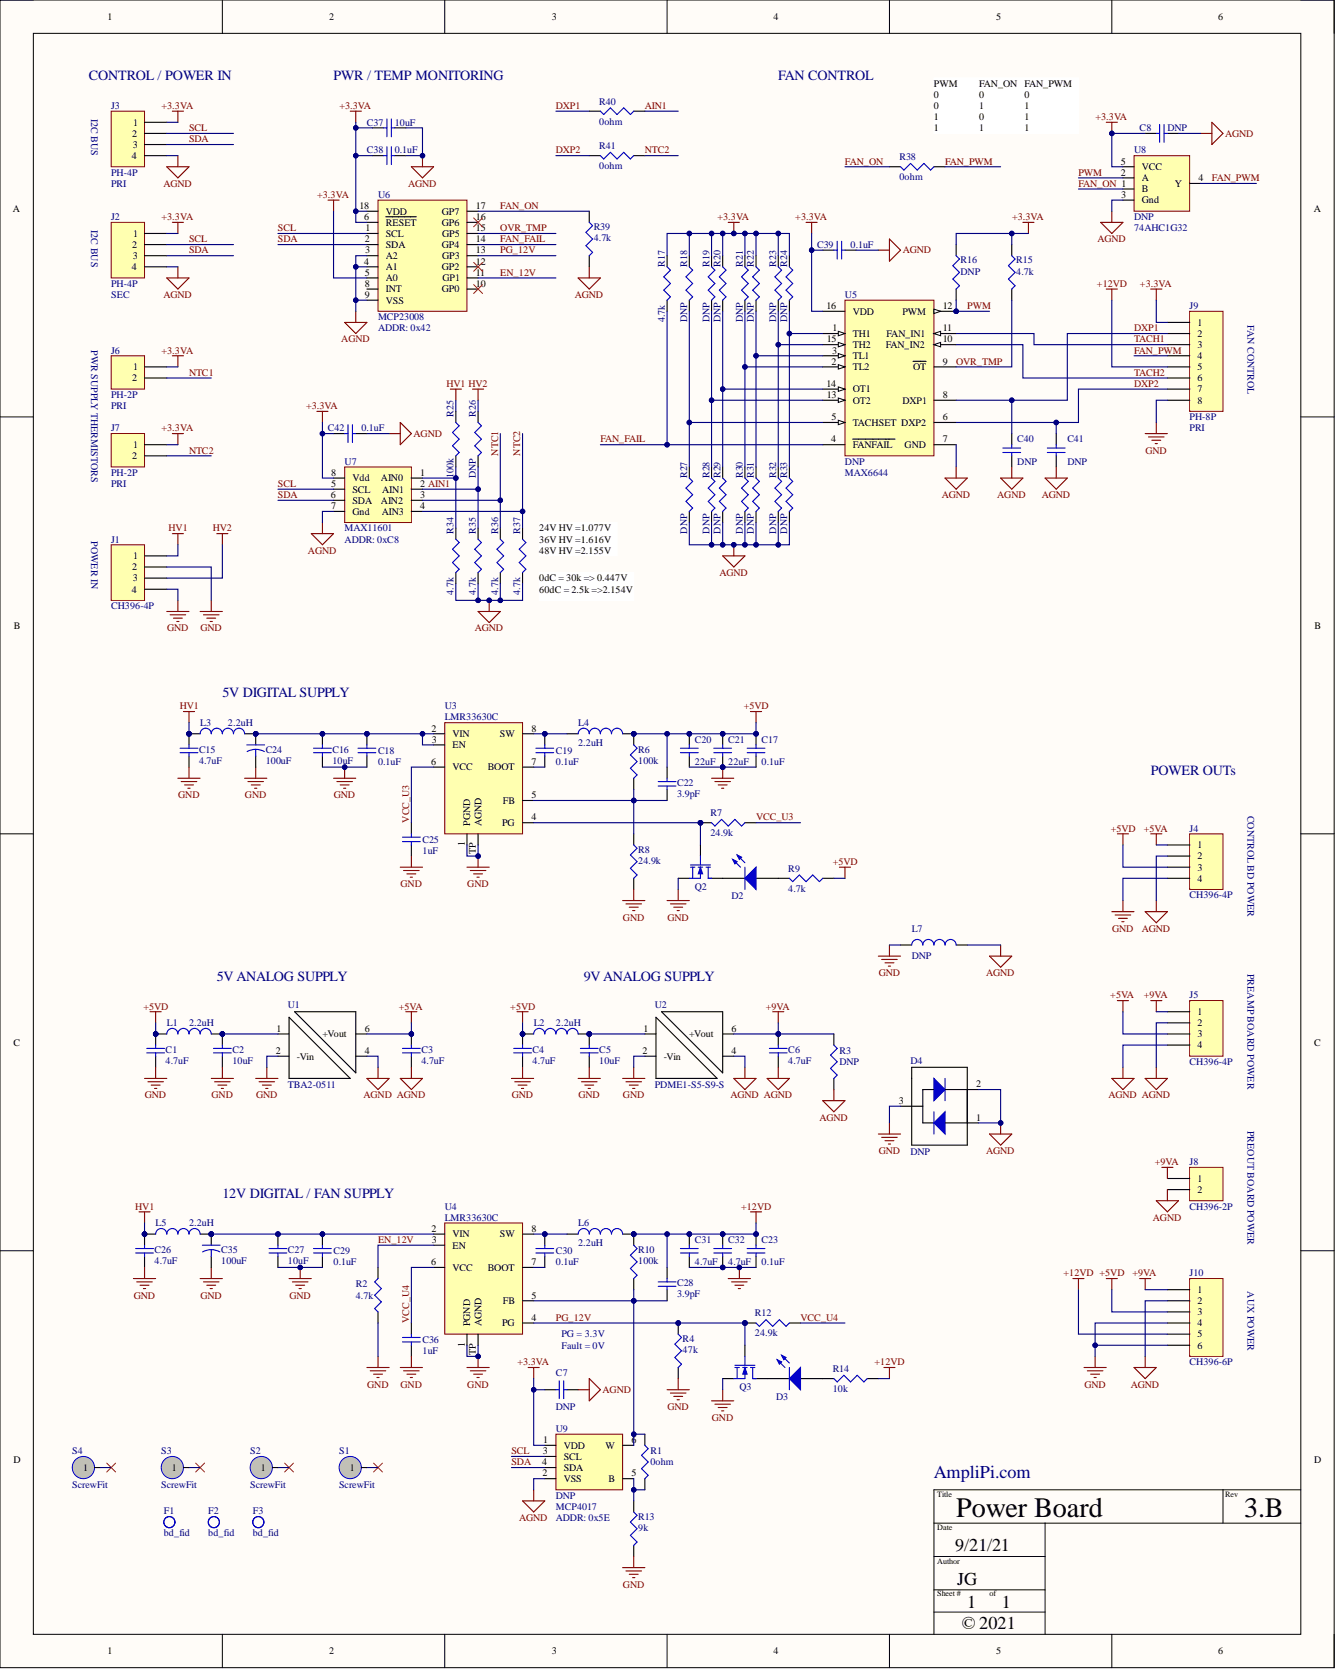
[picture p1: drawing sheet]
<svg xmlns="http://www.w3.org/2000/svg" width="305mm" height="381mm" viewBox="0 0 305 381" stroke-linecap="round" stroke-linejoin="round" font-family="sans-serif">
<defs><g id="words">
<g font-size="6.4">
<text x="218.1" y="346.1">Power Board</text>
<text x="283.8" y="346.1">3.B</text>
</g>
<text font-size="4.1" fill="#000080" x="213.1" y="337.1">AmpliPi.com</text>
<g font-size="4.1">
<text x="217.9" y="353.9">9/21/21</text>
<text x="218.4" y="361.5">JG</text>
<text x="219.4" y="371.7">© 2021</text>
<text x="220.7" y="366.9">1</text>
<text x="228.5" y="366.9">1</text>
</g>
<g font-size="3.2" fill="#000080">
<text x="20.3" y="18.3">CONTROL / POWER IN</text>
<text x="76.1" y="18.3">PWR / TEMP MONITORING</text>
<text x="177.6" y="18.3">FAN CONTROL</text>
<text x="50.7" y="159.1">5V DIGITAL SUPPLY</text>
<text x="262.5" y="176.9">POWER OUTs</text>
<text x="49.5" y="223.8">5V ANALOG SUPPLY</text>
<text x="133.2" y="223.8">9V ANALOG SUPPLY</text>
<text x="50.7" y="273.3">12V DIGITAL / FAN SUPPLY</text>
</g>
<g font-size="2.3">
<text x="24.5" y="4.6">1</text>
<text x="75.1" y="4.6">2</text>
<text x="125.9" y="4.6">3</text>
<text x="176.5" y="4.6">4</text>
<text x="227.3" y="4.6">5</text>
<text x="277.9" y="4.6">6</text>
<text x="213.1" y="19.8">PWM</text>
<text x="213.1" y="22.3">0</text>
<text x="223.4" y="19.8">FAN_ON FAN_PWM</text>
<text x="223.4" y="22.3">0</text>
<text x="233.7" y="22.3">0</text>
<text x="30.4" y="28.7">1</text>
<text x="213.1" y="24.9">0</text>
<text x="213.1" y="27.4">1</text>
<text x="213.1" y="29.9">1</text>
<text x="223.4" y="24.9">1</text>
<text x="223.4" y="27.4">0</text>
<text x="223.4" y="29.9">1</text>
<text x="233.7" y="24.9">1</text>
<text x="233.7" y="27.4">1</text>
<text x="233.7" y="29.9">1</text>
<text x="30.2" y="31.2">2</text>
<text x="30.3" y="33.7">3</text>
<text x="30.1" y="36.3">4</text>
<text x="255.7" y="37.5">5</text>
<text x="255.7" y="40.1">2</text>
<text x="260.5" y="38.8">VCC</text>
<text x="260.5" y="41.3">A</text>
<text x="273.4" y="41.3">4</text>
<text x="82" y="47.7">18</text>
<text x="108.6" y="47.7">17</text>
<text x="255.8" y="45.1">3</text>
<text x="260.5" y="43.9">B</text>
<text x="260.5" y="46.4">Gnd</text>
<text x="268" y="42.6">Y</text>
<text x="3" y="48.4">A</text>
<text x="83.1" y="50.2">6</text>
<text x="83.4" y="52.8">1</text>
<text x="88" y="51.5">RESET</text>
<text x="88" y="49">VDD</text>
<text x="100.8" y="49">GP7</text>
<text x="100.8" y="51.5">GP6</text>
<text x="108.6" y="50.2">16</text>
<text x="108.6" y="52.8">15</text>
<text x="299.7" y="48.4">A</text>
<text x="30.2" y="56.6">2</text>
<text x="30.3" y="59.1">3</text>
<text x="30.4" y="54">1</text>
<text x="83.2" y="55.3">2</text>
<text x="83.3" y="57.8">3</text>
<text x="88" y="56.6">SDA</text>
<text x="88" y="59.1">A2</text>
<text x="88" y="54">SCL</text>
<text x="100.8" y="56.6">GP4</text>
<text x="100.9" y="54">GP5</text>
<text x="100.9" y="59.1">GP3</text>
<text x="108.6" y="55.3">14</text>
<text x="108.6" y="57.8">13</text>
<text x="30.1" y="61.6">4</text>
<text x="83.1" y="60.4">4</text>
<text x="83.2" y="62.9">5</text>
<text x="83.2" y="65.4">8</text>
<text x="88" y="64.2">A0</text>
<text x="88" y="61.6">A1</text>
<text x="100.8" y="61.6">GP2</text>
<text x="101" y="64.2">GP1</text>
<text x="108.6" y="60.4">12</text>
<text x="108.6" y="62.9">11</text>
<text x="108.6" y="65.4">10</text>
<text x="83.2" y="68">9</text>
<text x="88" y="66.7">INT</text>
<text x="88" y="69.2">VSS</text>
<text x="100.8" y="66.7">GP0</text>
<text x="188.5" y="70.5">16</text>
<text x="194.6" y="71.8">VDD</text>
<text x="205.9" y="71.8">PWM</text>
<text x="215.1" y="70.5">12</text>
<text x="189.9" y="75.6">1</text>
<text x="194.6" y="76.9">TH1</text>
<text x="202.2" y="76.9">FAN_IN1</text>
<text x="215.1" y="75.6">11</text>
<text x="273.2" y="74.3">1</text>
<text x="273.2" y="76.9">2</text>
<text x="188.6" y="78.1">15</text>
<text x="189.7" y="83.2">2</text>
<text x="189.8" y="80.7">3</text>
<text x="194.6" y="81.9">TL1</text>
<text x="194.6" y="79.4">TH2</text>
<text x="202.1" y="79.4">FAN_IN2</text>
<text x="215.1" y="83.2">9</text>
<text x="215.1" y="78.1">10</text>
<text x="273.2" y="79.4">3</text>
<text x="273.2" y="81.9">4</text>
<text x="30.2" y="87">2</text>
<text x="30.4" y="84.5">1</text>
<text x="188.5" y="88.3">14</text>
<text x="194.6" y="84.5">TL2</text>
<text x="194.6" y="89.5">OT1</text>
<text x="208.3" y="84.5">OT</text>
<text x="273.2" y="84.5">5</text>
<text x="273.2" y="87">6</text>
<text x="273.2" y="89.5">7</text>
<text x="188.6" y="90.8">13</text>
<text x="189.7" y="95.9">5</text>
<text x="194.6" y="92.1">OT2</text>
<text x="205.9" y="92.1">DXP1</text>
<text x="215.1" y="95.9">6</text>
<text x="215.1" y="90.8">8</text>
<text x="273.2" y="92.1">8</text>
<text x="189.6" y="101">4</text>
<text x="194.6" y="97.1">TACHSET DXP2</text>
<text x="215.1" y="101">7</text>
<text x="30.2" y="104.8">2</text>
<text x="30.4" y="102.2">1</text>
<text x="194.6" y="102.2">FANFAIL</text>
<text x="206.4" y="102.2">GND</text>
<text x="75.5" y="113.6">6</text>
<text x="75.6" y="108.6">8</text>
<text x="75.6" y="111.1">5</text>
<text x="80.4" y="109.8">Vdd</text>
<text x="80.4" y="112.4">SCL</text>
<text x="86.9" y="109.8">AIN0</text>
<text x="87.2" y="112.4">AIN1</text>
<text x="95.9" y="108.6">1</text>
<text x="95.9" y="111.1">2 AIN1</text>
<text x="95.9" y="113.6">3</text>
<text x="75.6" y="116.2">7</text>
<text x="80.4" y="117.4">Gnd</text>
<text x="80.4" y="114.9">SDA</text>
<text x="86.9" y="114.9">AIN2</text>
<text x="87.1" y="117.4">AIN3</text>
<text x="95.9" y="116.2">4</text>
<text x="123" y="121.2">24V HV =1.077V</text>
<text x="123" y="123.8">36V HV =1.616V</text>
<text x="30.2" y="130.1">2</text>
<text x="30.4" y="127.6">1</text>
<text x="123" y="126.3">48V HV =2.155V</text>
<text x="30.1" y="135.2">4</text>
<text x="30.3" y="132.7">3</text>
<text x="123" y="132.7">0dC = 30k =&gt; 0.447V</text>
<text x="123" y="135.2">60dC = 2.5k =&gt;2.154V</text>
<text x="3.1" y="143.5">B</text>
<text x="299.9" y="143.5">B</text>
<text x="98.4" y="166.9">2</text>
<text x="121.2" y="166.9">8</text>
<text x="98.5" y="169.4">3</text>
<text x="103.2" y="168.2">VIN</text>
<text x="103.2" y="170.7">EN</text>
<text x="114.1" y="168.2">SW</text>
<text x="98.3" y="174.5">6</text>
<text x="103.2" y="175.8">VCC</text>
<text x="111.3" y="175.8">BOOT</text>
<text x="121.2" y="174.5">7</text>
<text x="114.7" y="183.4">FB</text>
<text x="121.2" y="182.1">5</text>
<text x="107.3" y="188.5" transform="rotate(-90 107.3 188.5)">PGND</text>
<text x="109.8" y="188.5" transform="rotate(-90 109.8 188.5)">AGND</text>
<text x="114.6" y="188.5">PG</text>
<text x="121.2" y="187.2">4</text>
<text x="106" y="193.1" transform="rotate(-90 106 193.1)">1</text>
<text x="108.6" y="194.9" transform="rotate(-90 108.6 194.9)">TP</text>
<text x="273.2" y="193.5">1</text>
<text x="273.2" y="196.1">2</text>
<text x="273.2" y="198.6">3</text>
<text x="273.2" y="201.1">4</text>
<text x="273.2" y="231.6">1</text>
<text x="3" y="238.6">C</text>
<text x="63.1" y="235.4">1</text>
<text x="73.6" y="236.7">+Vout</text>
<text x="83.2" y="235.4">6</text>
<text x="146.8" y="235.4">1</text>
<text x="157.3" y="236.7">+Vout</text>
<text x="166.9" y="235.4">6</text>
<text x="273.2" y="234.1">2</text>
<text x="273.2" y="236.7">3</text>
<text x="273.2" y="239.2">4</text>
<text x="299.8" y="238.6">C</text>
<text x="62.9" y="240.5">2</text>
<text x="67.7" y="241.7">-Vin</text>
<text x="83.2" y="240.5">4</text>
<text x="146.6" y="240.5">2</text>
<text x="151.4" y="241.7">-Vin</text>
<text x="166.9" y="240.5">4</text>
<text x="205" y="251.9">3</text>
<text x="222.7" y="248.1">2</text>
<text x="222.7" y="255.7">1</text>
<text x="273.2" y="269.6">1</text>
<text x="273.2" y="272.2">2</text>
<text x="98.4" y="281">2</text>
<text x="121.2" y="281">8</text>
<text x="98.5" y="283.6">3</text>
<text x="103.2" y="282.3">VIN</text>
<text x="103.2" y="284.8">EN</text>
<text x="114.1" y="282.3">SW</text>
<text x="98.3" y="288.7">6</text>
<text x="103.2" y="289.9">VCC</text>
<text x="111.3" y="289.9">BOOT</text>
<text x="121.2" y="288.7">7</text>
<text x="114.7" y="297.5">FB</text>
<text x="121.2" y="296.3">5</text>
<text x="273.2" y="295">1</text>
<text x="273.2" y="297.5">2</text>
<text x="107.3" y="302.6" transform="rotate(-90 107.3 302.6)">PGND</text>
<text x="109.8" y="302.6" transform="rotate(-90 109.8 302.6)">AGND</text>
<text x="114.6" y="302.6">PG</text>
<text x="121.2" y="301.3">4</text>
<text x="273.2" y="300.1">3</text>
<text x="273.2" y="302.6">4</text>
<text x="273.2" y="305.1">5</text>
<text x="106" y="307.3" transform="rotate(-90 106 307.3)">1</text>
<text x="108.6" y="309" transform="rotate(-90 108.6 309)">TP</text>
<text x="273.2" y="307.7">6</text>
<text x="124" y="329.2">1</text>
<text x="144.1" y="329.2">6</text>
<text x="3" y="333.7">D</text>
<text x="18.9" y="335.6">1</text>
<text x="39.2" y="335.6">1</text>
<text x="59.5" y="335.6">1</text>
<text x="79.8" y="335.6">1</text>
<text x="123.7" y="334.3">4</text>
<text x="123.9" y="331.8">3</text>
<text x="128.6" y="330.5">VDD</text>
<text x="128.6" y="333">SCL</text>
<text x="128.6" y="335.6">SDA</text>
<text x="138.2" y="330.5">W</text>
<text x="299.8" y="333.7">D</text>
<text x="123.8" y="336.8">2</text>
<text x="128.6" y="338.1">VSS</text>
<text x="138.8" y="338.1">B</text>
<text x="144.1" y="336.8">5</text>
<text x="24.5" y="377.4">1</text>
<text x="75.1" y="377.4">2</text>
<text x="125.9" y="377.4">3</text>
<text x="176.5" y="377.4">4</text>
<text x="227.3" y="377.4">5</text>
<text x="277.9" y="377.4">6</text>
</g>
<g font-size="2.3" fill="#000080">
<text x="136.7" y="23.8">R40</text>
<text x="20.8" y="27.1" transform="rotate(90 20.8 27.1)">I2C BUS</text>
<text x="25.4" y="24.9">J3</text>
<text x="83.7" y="28.7">C37</text>
<text x="90" y="28.7">10uF</text>
<text x="136.7" y="28.4">0ohm</text>
<text x="260" y="29.9">C8</text>
<text x="266.3" y="29.9">DNP</text>
<text x="83.7" y="35">C38</text>
<text x="90" y="35">0.1uF</text>
<text x="136.7" y="34">R41</text>
<text x="258.7" y="35">U8</text>
<text x="25.4" y="40.1">PH-4P</text>
<text x="136.7" y="38.6">0ohm</text>
<text x="205.2" y="36.5">R38</text>
<text x="205.2" y="41.1">0ohm</text>
<text x="25.4" y="42.6">PRI</text>
<text x="86.2" y="45.1">U6</text>
<text x="20.8" y="52.5" transform="rotate(90 20.8 52.5)">I2C BUS</text>
<text x="25.4" y="50.2">J2</text>
<text x="135.5" y="52.5">R39</text>
<text x="258.7" y="50.2">DNP</text>
<text x="258.7" y="52.8">74AHC1G32</text>
<text x="135.5" y="55">4.7k</text>
<text x="186.4" y="56.6">C39</text>
<text x="194" y="56.6">0.1uF</text>
<text x="25.4" y="65.4">PH-4P</text>
<text x="151.7" y="60.9" transform="rotate(-90 151.7 60.9)">R17</text>
<text x="156.8" y="60.9" transform="rotate(-90 156.8 60.9)">R18</text>
<text x="161.8" y="60.9" transform="rotate(-90 161.8 60.9)">R19</text>
<text x="164.4" y="60.9" transform="rotate(-90 164.4 60.9)">R20</text>
<text x="169.4" y="60.9" transform="rotate(-90 169.4 60.9)">R21</text>
<text x="172" y="60.9" transform="rotate(-90 172 60.9)">R22</text>
<text x="177" y="60.9" transform="rotate(-90 177 60.9)">R23</text>
<text x="179.6" y="60.9" transform="rotate(-90 179.6 60.9)">R24</text>
<text x="219.2" y="60.1">R16</text>
<text x="219.2" y="62.7">DNP</text>
<text x="231.8" y="60.1">R15</text>
<text x="231.8" y="62.7">4.7k</text>
<text x="25.4" y="68">SEC</text>
<text x="192.8" y="68">U5</text>
<text x="271.4" y="70.5">J9</text>
<text x="86.2" y="73.1">MCP23008</text>
<text x="86.2" y="75.6">ADDR: 0x42</text>
<text x="151.7" y="73.6" transform="rotate(-90 151.7 73.6)">4.7k</text>
<text x="156.8" y="73.6" transform="rotate(-90 156.8 73.6)">DNP</text>
<text x="161.8" y="73.6" transform="rotate(-90 161.8 73.6)">DNP</text>
<text x="164.4" y="73.6" transform="rotate(-90 164.4 73.6)">DNP</text>
<text x="169.4" y="73.6" transform="rotate(-90 169.4 73.6)">DNP</text>
<text x="172" y="73.6" transform="rotate(-90 172 73.6)">DNP</text>
<text x="177" y="73.6" transform="rotate(-90 177 73.6)">DNP</text>
<text x="179.6" y="73.6" transform="rotate(-90 179.6 73.6)">DNP</text>
<text x="284.6" y="74.1" transform="rotate(90 284.6 74.1)">FAN CONTROL</text>
<text x="20.8" y="79.9" transform="rotate(90 20.8 79.9)">PWR SUPPLY THERMISTORS</text>
<text x="25.4" y="80.7">J6</text>
<text x="25.4" y="90.8">PH-2P</text>
<text x="25.4" y="93.3">PRI</text>
<text x="103.5" y="95.1" transform="rotate(-90 103.5 95.1)">R25</text>
<text x="108.6" y="95.1" transform="rotate(-90 108.6 95.1)">R26</text>
<text x="271.4" y="95.9">PH-8P</text>
<text x="25.4" y="98.4">J7</text>
<text x="74.8" y="98.4">C42</text>
<text x="82.4" y="98.4">0.1uF</text>
<text x="232.1" y="101">C40</text>
<text x="243.5" y="101">C41</text>
<text x="271.4" y="98.4">PRI</text>
<text x="78.6" y="106">U7</text>
<text x="192.8" y="106">DNP</text>
<text x="232.1" y="106">DNP</text>
<text x="243.5" y="106">DNP</text>
<text x="25.4" y="108.6">PH-2P</text>
<text x="25.4" y="111.1">PRI</text>
<text x="103.5" y="109.1" transform="rotate(-90 103.5 109.1)">100k</text>
<text x="108.6" y="109.1" transform="rotate(-90 108.6 109.1)">DNP</text>
<text x="156.8" y="109.1" transform="rotate(-90 156.8 109.1)">R27</text>
<text x="161.8" y="109.1" transform="rotate(-90 161.8 109.1)">R28</text>
<text x="164.4" y="109.1" transform="rotate(-90 164.4 109.1)">R29</text>
<text x="169.4" y="109.1" transform="rotate(-90 169.4 109.1)">R30</text>
<text x="172" y="109.1" transform="rotate(-90 172 109.1)">R31</text>
<text x="177" y="109.1" transform="rotate(-90 177 109.1)">R32</text>
<text x="179.6" y="109.1" transform="rotate(-90 179.6 109.1)">R33</text>
<text x="192.8" y="108.6">MAX6644</text>
<text x="20.8" y="123.4" transform="rotate(90 20.8 123.4)">POWER IN</text>
<text x="25.4" y="123.8">J1</text>
<text x="78.6" y="121.2">MAX11601</text>
<text x="78.6" y="123.8">ADDR: 0xC8</text>
<text x="103.5" y="121.8" transform="rotate(-90 103.5 121.8)">R34</text>
<text x="108.6" y="121.8" transform="rotate(-90 108.6 121.8)">R35</text>
<text x="113.6" y="121.8" transform="rotate(-90 113.6 121.8)">R36</text>
<text x="118.7" y="121.8" transform="rotate(-90 118.7 121.8)">R37</text>
<text x="156.8" y="121.8" transform="rotate(-90 156.8 121.8)">DNP</text>
<text x="161.8" y="121.8" transform="rotate(-90 161.8 121.8)">DNP</text>
<text x="164.4" y="121.8" transform="rotate(-90 164.4 121.8)">DNP</text>
<text x="169.4" y="121.8" transform="rotate(-90 169.4 121.8)">DNP</text>
<text x="172" y="121.8" transform="rotate(-90 172 121.8)">DNP</text>
<text x="177" y="121.8" transform="rotate(-90 177 121.8)">DNP</text>
<text x="179.6" y="121.8" transform="rotate(-90 179.6 121.8)">DNP</text>
<text x="103.5" y="135.7" transform="rotate(-90 103.5 135.7)">4.7k</text>
<text x="108.6" y="135.7" transform="rotate(-90 108.6 135.7)">4.7k</text>
<text x="113.6" y="135.7" transform="rotate(-90 113.6 135.7)">4.7k</text>
<text x="118.7" y="135.7" transform="rotate(-90 118.7 135.7)">4.7k</text>
<text x="25.4" y="139">CH396-4P</text>
<text x="101.5" y="161.8">U3</text>
<text x="45.7" y="165.6">L3</text>
<text x="52" y="165.6">2.2uH</text>
<text x="101.5" y="164.4">LMR33630C</text>
<text x="131.9" y="165.6">L4</text>
<text x="45.4" y="171.7">C15</text>
<text x="60.6" y="171.7">C24</text>
<text x="75.8" y="171.7">C16</text>
<text x="86.2" y="172">C18</text>
<text x="126.8" y="172">C19</text>
<text x="131.9" y="170.2">2.2uH</text>
<text x="145.6" y="171.7">R6</text>
<text x="158.5" y="169.4">C20</text>
<text x="166.1" y="169.4">C21</text>
<text x="173.8" y="169.4">C17</text>
<text x="45.4" y="174.3">4.7uF</text>
<text x="60.6" y="174.3">100uF</text>
<text x="75.8" y="174.3">10uF</text>
<text x="86.2" y="174.5">0.1uF</text>
<text x="126.8" y="174.5">0.1uF</text>
<text x="145.6" y="174.3">100k</text>
<text x="154.5" y="179.3">C22</text>
<text x="158.5" y="174.5">22uF</text>
<text x="166.1" y="174.5">22uF</text>
<text x="173.8" y="174.5">0.1uF</text>
<text x="154.5" y="181.9">3.9pF</text>
<text x="162.1" y="186.2">R7</text>
<text x="162.1" y="190.7">24.9k</text>
<text x="271.4" y="189.7">J4</text>
<text x="284.6" y="186.1" transform="rotate(90 284.6 186.1)">CONTROLBD POWER</text>
<text x="96.4" y="192.3">C25</text>
<text x="96.4" y="194.8">1uF</text>
<text x="145.6" y="194.5">R8</text>
<text x="145.6" y="197.1">24.9k</text>
<text x="158.5" y="203.1">Q2</text>
<text x="179.8" y="198.9">R9</text>
<text x="179.8" y="203.4">4.7k</text>
<text x="166.9" y="205.2">D2</text>
<text x="271.4" y="204.9">CH396-4P</text>
<text x="208" y="212.6">L7</text>
<text x="208" y="218.9">DNP</text>
<text x="271.4" y="227.8">J5</text>
<text x="284.6" y="222.2" transform="rotate(90 284.6 222.2)">PREAMP BOARD POWER</text>
<text x="65.7" y="230.1">U1</text>
<text x="149.4" y="230.1">U2</text>
<text x="38" y="234.1">L1</text>
<text x="43.1" y="234.1">2.2uH</text>
<text x="121.8" y="234.1">L2</text>
<text x="126.8" y="234.1">2.2uH</text>
<text x="37.8" y="240.2">C1</text>
<text x="37.8" y="242.7">4.7uF</text>
<text x="53" y="240.2">C2</text>
<text x="53" y="242.7">10uF</text>
<text x="96.1" y="240.2">C3</text>
<text x="96.1" y="242.7">4.7uF</text>
<text x="121.5" y="240.2">C4</text>
<text x="121.5" y="242.7">4.7uF</text>
<text x="136.7" y="240.2">C5</text>
<text x="136.7" y="242.7">10uF</text>
<text x="179.8" y="240.2">C6</text>
<text x="179.8" y="242.7">4.7uF</text>
<text x="191.5" y="240.5">R3</text>
<text x="191.5" y="243">DNP</text>
<text x="207.7" y="242.7">D4</text>
<text x="271.4" y="243">CH396-4P</text>
<text x="65.7" y="248.3">TBA2-0511</text>
<text x="149.4" y="248.3">PDME1-S5-S9-S</text>
<text x="284.6" y="258" transform="rotate(90 284.6 258)">PREOUT BOARD POWER</text>
<text x="207.7" y="263.5">DNP</text>
<text x="271.4" y="265.8">J8</text>
<text x="101.5" y="276">U4</text>
<text x="271.4" y="276">CH396-2P</text>
<text x="35.5" y="279.8">L5</text>
<text x="43.1" y="279.8">2.2uH</text>
<text x="101.5" y="278.5">LMR33630C</text>
<text x="131.9" y="279.8">L6</text>
<text x="35.3" y="285.9">C26</text>
<text x="50.5" y="285.9">C35</text>
<text x="65.7" y="285.9">C27</text>
<text x="76.1" y="286.1">C29</text>
<text x="126.8" y="286.1">C30</text>
<text x="131.9" y="284.3">2.2uH</text>
<text x="145.6" y="285.9">R10</text>
<text x="158.5" y="283.6">C31</text>
<text x="166.1" y="283.6">C32</text>
<text x="173.8" y="283.6">C23</text>
<text x="35.3" y="288.4">4.7uF</text>
<text x="50.5" y="288.4">100uF</text>
<text x="65.7" y="288.4">10uF</text>
<text x="76.1" y="288.7">0.1uF</text>
<text x="81.2" y="293.7">R2</text>
<text x="126.8" y="288.7">0.1uF</text>
<text x="145.6" y="288.4">100k</text>
<text x="154.5" y="293.5">C28</text>
<text x="158.5" y="288.7">4.7uF</text>
<text x="166.1" y="288.7">4.7uF</text>
<text x="173.8" y="288.7">0.1uF</text>
<text x="271.4" y="291.2">J10</text>
<text x="81.2" y="296.3">4.7k</text>
<text x="154.5" y="296">3.9pF</text>
<text x="284.6" y="294.6" transform="rotate(90 284.6 294.6)">AUX POWER</text>
<text x="128.1" y="305.1">PG = 3.3V</text>
<text x="172.2" y="300.3">R12</text>
<text x="172.2" y="304.9">24.9k</text>
<text x="96.4" y="306.4">C36</text>
<text x="96.4" y="308.9">1uF</text>
<text x="128.1" y="307.7">Fault = 0V</text>
<text x="155.7" y="306.2">R4</text>
<text x="155.7" y="308.7">47k</text>
<text x="271.4" y="311.5">CH396-6P</text>
<text x="126.8" y="314">C7</text>
<text x="168.7" y="317.2">Q3</text>
<text x="190" y="313">R14</text>
<text x="190" y="317.6">10k</text>
<text x="126.8" y="321.6">DNP</text>
<text x="177" y="319.3">D3</text>
<text x="126.8" y="326.7">U9</text>
<text x="16.5" y="331.8">S4</text>
<text x="36.8" y="331.8">S3</text>
<text x="57.1" y="331.8">S2</text>
<text x="77.4" y="331.8">S1</text>
<text x="148.4" y="331.8">R1</text>
<text x="148.4" y="334.3">0ohm</text>
<text x="16.5" y="339.4">ScrewFit</text>
<text x="36.8" y="339.4">ScrewFit</text>
<text x="57.1" y="339.4">ScrewFit</text>
<text x="77.4" y="339.4">ScrewFit</text>
<text x="126.8" y="341.9">DNP</text>
<text x="37.4" y="345.5">F1</text>
<text x="47.5" y="345.5">F2</text>
<text x="57.7" y="345.5">F3</text>
<text x="126.8" y="347">ADDR: 0x5E</text>
<text x="126.8" y="344.5">MCP4017</text>
<text x="145.6" y="346.7">R13</text>
<text x="37.4" y="350.5">bd_fid</text>
<text x="47.5" y="350.5">bd_fid</text>
<text x="57.7" y="350.5">bd_fid</text>
<text x="145.6" y="349.3">9k</text>
</g>
<g font-size="2.3" fill="#800000">
<text x="36.9" y="24.9">+3.3VA</text>
<text x="43.1" y="29.9">SCL</text>
<text x="77.4" y="24.9">+3.3VA</text>
<text x="126.8" y="24.9">DXP1</text>
<text x="147.1" y="24.9">AIN1</text>
<text x="249.9" y="27.4">+3.3VA</text>
<text x="43.1" y="32.5">SDA</text>
<text x="126.8" y="35">DXP2</text>
<text x="147.1" y="35">NTC2</text>
<text x="279.5" y="31.2">AGND</text>
<text x="192.8" y="37.5">FAN_ON</text>
<text x="215.6" y="37.5">FAN_PWM</text>
<text x="246" y="40.1">PWM</text>
<text x="276.5" y="41.3">FAN_PWM</text>
<text x="37.3" y="42.6">AGND</text>
<text x="72.4" y="45.1">+3.3VA</text>
<text x="93.1" y="42.6">AGND</text>
<text x="114.1" y="47.7">FAN_ON</text>
<text x="246" y="42.6">FAN_ON 1</text>
<text x="36.9" y="50.2">+3.3VA</text>
<text x="63.4" y="52.8">SCL</text>
<text x="114.1" y="52.8">OVR_TMP</text>
<text x="163.7" y="50.2">+3.3VA</text>
<text x="181.4" y="50.2">+3.3VA</text>
<text x="230.9" y="50.2">+3.3VA</text>
<text x="43.1" y="55.3">SCL</text>
<text x="43.1" y="57.8">SDA</text>
<text x="63.4" y="55.3">SDA</text>
<text x="114.1" y="55.3">FAN_FAIL</text>
<text x="114.1" y="57.8">PG_12V</text>
<text x="206" y="57.8">AGND</text>
<text x="250.4" y="55.3">AGND</text>
<text x="114.1" y="62.9">EN_12V</text>
<text x="250.3" y="65.4">+12VD</text>
<text x="260.1" y="65.4">+3.3VA</text>
<text x="37.3" y="68">AGND</text>
<text x="131.1" y="68">AGND</text>
<text x="220.7" y="70.5">PWM</text>
<text x="258.7" y="75.6">DXP1</text>
<text x="36.9" y="80.7">+3.3VA</text>
<text x="77.9" y="78.1">AGND</text>
<text x="218.1" y="83.2">OVR_TMP</text>
<text x="258.7" y="80.7">FAN_PWM</text>
<text x="258.7" y="78.1">TACH1</text>
<text x="43.1" y="85.7">NTC1</text>
<text x="101.9" y="88.3">HV1 HV2</text>
<text x="258.7" y="88.3">DXP2</text>
<text x="258.7" y="85.7">TACH2</text>
<text x="69.8" y="93.3">+3.3VA</text>
<text x="36.9" y="98.4">+3.3VA</text>
<text x="94.4" y="99.7">AGND</text>
<text x="137" y="101">FAN_FAIL</text>
<text x="43.1" y="103.5">NTC2</text>
<text x="113.6" y="104" transform="rotate(-90 113.6 104)">NTC1</text>
<text x="118.7" y="104" transform="rotate(-90 118.7 104)">NTC2</text>
<text x="261.3" y="103.5">GND</text>
<text x="63.4" y="111.1">SCL</text>
<text x="63.4" y="113.6">SDA</text>
<text x="214.8" y="113.6">AGND</text>
<text x="227.5" y="113.6">AGND</text>
<text x="237.7" y="113.6">AGND</text>
<text x="38.5" y="121.2">HV1</text>
<text x="48.5" y="121.2">HV2</text>
<text x="70.3" y="126.3">AGND</text>
<text x="164.1" y="131.4">AGND</text>
<text x="38.1" y="144.1">GND</text>
<text x="45.7" y="144.1">GND</text>
<text x="108.3" y="144.1">AGND</text>
<text x="41" y="161.8">HV1</text>
<text x="169.7" y="161.8">+5VD</text>
<text x="40.7" y="182.1">GND</text>
<text x="55.9" y="182.1">GND</text>
<text x="76.2" y="182.1">GND</text>
<text x="93.3" y="187.7" transform="rotate(-90 93.3 187.7)">VCC_U3</text>
<text x="172.5" y="187.2">VCC_U3</text>
<text x="253.4" y="189.7">+5VD</text>
<text x="260.9" y="189.7">+5VA</text>
<text x="190" y="197.3">+5VD</text>
<text x="91.4" y="202.4">GND</text>
<text x="106.6" y="202.4">GND</text>
<text x="142.1" y="210">GND</text>
<text x="152.3" y="210">GND</text>
<text x="253.7" y="212.6">GND</text>
<text x="260.5" y="212.6">AGND</text>
<text x="200.5" y="222.7">GND</text>
<text x="225" y="222.7">AGND</text>
<text x="253.3" y="227.8">+5VA</text>
<text x="260.9" y="227.8">+9VA</text>
<text x="32.7" y="230.3">+5VD</text>
<text x="91" y="230.3">+5VA</text>
<text x="116.4" y="230.3">+5VD</text>
<text x="174.7" y="230.3">+9VA</text>
<text x="33.1" y="250.6">GND</text>
<text x="48.3" y="250.6">GND</text>
<text x="58.4" y="250.6">GND</text>
<text x="82.9" y="250.6">AGND AGND</text>
<text x="116.8" y="250.6">GND</text>
<text x="132" y="250.6">GND</text>
<text x="142.1" y="250.6">GND</text>
<text x="166.7" y="250.6">AGND AGND</text>
<text x="252.9" y="250.6">AGND AGND</text>
<text x="186.9" y="255.7">AGND</text>
<text x="200.5" y="263.3">GND</text>
<text x="225" y="263.3">AGND</text>
<text x="263.5" y="265.8">+9VA</text>
<text x="30.9" y="276">HV1</text>
<text x="169.1" y="276">+12VD</text>
<text x="263" y="278.5">AGND</text>
<text x="86.2" y="283.6">EN_12V</text>
<text x="242.7" y="291.2">+12VD +5VD</text>
<text x="258.4" y="291.2">+9VA</text>
<text x="30.5" y="296.3">GND</text>
<text x="45.7" y="296.3">GND</text>
<text x="66" y="296.3">GND</text>
<text x="93.3" y="301.8" transform="rotate(-90 93.3 301.8)">VCC_U4</text>
<text x="126.8" y="301.3">PG_12V</text>
<text x="182.6" y="301.3">VCC_U4</text>
<text x="118" y="311.5">+3.3VA</text>
<text x="199.5" y="311.5">+12VD</text>
<text x="83.8" y="316.6">GND</text>
<text x="91.4" y="316.6">GND</text>
<text x="106.6" y="316.6">GND</text>
<text x="137.5" y="317.8">AGND</text>
<text x="247.4" y="316.6">GND</text>
<text x="258" y="316.6">AGND</text>
<text x="152.3" y="321.6">GND</text>
<text x="162.4" y="324.2">GND</text>
<text x="116.7" y="331.8">SCL</text>
<text x="116.7" y="334.3">SDA</text>
<text x="118.5" y="347">AGND</text>
<text x="142.1" y="362.2">GND</text>
</g>
<g font-size="1.9">
<text x="213.8" y="341.5">Title</text>
<text x="279.5" y="341.5">Rev</text>
<text x="213.8" y="349.1">Date</text>
<text x="213.8" y="356.7">Author</text>
<text x="213.8" y="364.1">Sheet #</text>
<text x="225.8" y="364.1">of</text>
</g>
</g></defs>
<path d="M0 0h304.4v380.5h-304.4z" fill-rule="evenodd" fill="#fffcf8"/>
<path d="M0 0h304.4v380.5h-304.4z" fill="none" stroke="#000" stroke-width=".23"/>
<path d="M7.6 7.6h289.2v365.3h-289.2z" fill-rule="evenodd" fill="#fffcf8"/>
<g fill="none" stroke="#000" stroke-width=".23">
<path d="M0 0h7.6M50.7 0v7.6M101.5 0v7.6M152.2 0v7.6M202.9 0v7.6M253.7 0v7.6M296.8 0h7.6v7.6M7.6 7.6h289.2v365.3h-289.2zM0 95.1h7.6M296.8 95.1h7.6M0 190.2h7.6M296.8 190.2h7.6"/>
<path d="M0 285.4h7.6M296.8 285.4h7.6M279 339.9v7.6M296.8 339.9h-83.7v33M213.1 347.5h83.7M213.1 355.1h25.3M238.4 347.5v25.4M50.7 372.9v7.6M101.5 372.9v7.6M152.2 372.9v7.6M202.9 372.9v7.6M213.1 362.7h25.3"/>
<path d="M213.1 367.8h25.3M253.7 372.9v7.6M304.4 372.9v7.6"/>
</g>
<path d="M262.5 190.2h2.6M263.8 190.2v2.6M253.7 208h5M254.4 208.8h3.6M255.2 209.5h2M255.9 210.3h.5M256.2 205.5v2.5" fill="none" stroke="#800000" stroke-width=".25"/>
<circle cx="39.3" cy="334.8" r="2.54" fill="#c0c0c0"/>
<circle cx="39.3" cy="334.8" r="2.54" fill="none" stroke="#00f" stroke-width=".23"/>
<path d="M41.9 334.8h1.2" fill="none" stroke="#000" stroke-width=".25"/>
<circle cx="19" cy="334.8" r="2.54" fill="#c0c0c0"/>
<circle cx="19" cy="334.8" r="2.54" fill="none" stroke="#00f" stroke-width=".23"/>
<path d="M21.6 334.8h1.2" fill="none" stroke="#000" stroke-width=".25"/>
<path d="M254.9 190.2h2.6M256.2 190.2v2.6" fill="none" stroke="#800000" stroke-width=".25"/>
<circle cx="79.9" cy="334.8" r="2.54" fill="#c0c0c0"/>
<circle cx="79.9" cy="334.8" r="2.54" fill="none" stroke="#00f" stroke-width=".23"/>
<path d="M82.4 334.8h1.3" fill="none" stroke="#000" stroke-width=".25"/>
<circle cx="59.6" cy="334.8" r="2.54" fill="#c0c0c0"/>
<circle cx="59.6" cy="334.8" r="2.54" fill="none" stroke="#00f" stroke-width=".23"/>
<path d="M62.1 334.8h1.3" fill="none" stroke="#000" stroke-width=".25"/>
<path d="M271.4 228.3h7.6v12.7h-7.6z" fill-rule="evenodd" fill="#ffffb0"/>
<path d="M271.4 228.3h7.6v12.7h-7.6z" fill="none" stroke="#800000" stroke-width=".23"/>
<path d="M266.3 230.8h5.1M266.3 233.4h5.1M266.3 235.9h5.1M266.3 238.4h5.1" fill="none" stroke="#000" stroke-width=".25"/>
<path d="M271.4 266.3h7.6v7.6h-7.6z" fill-rule="evenodd" fill="#ffffb0"/>
<path d="M271.4 266.3h7.6v7.6h-7.6z" fill="none" stroke="#800000" stroke-width=".23"/>
<path d="M266.3 268.9h5.1M266.3 271.4h5.1" fill="none" stroke="#000" stroke-width=".25"/>
<path d="M265.1 266.3h2.5M266.3 266.3v2.6" fill="none" stroke="#800000" stroke-width=".25"/>
<path d="M101.5 164.9h17.7v25.3h-17.7z" fill-rule="evenodd" fill="#ffffb0"/>
<path d="M101.5 164.9h17.7v25.3h-17.7z" fill="none" stroke="#800000" stroke-width=".23"/>
<path d="M98.9 167.4h2.6M98.9 175h2.6M98.9 169.9h2.6M119.2 167.4h2.6M119.2 175h2.6M106.5 190.2v2.6M109.1 190.2v2.6M119.2 187.7h2.6M119.2 182.6h2.6" fill="none" stroke="#000" stroke-width=".25"/>
<path d="M106.5 197.8h5.1M107.3 198.6h3.5M108.1 199.4h2M109.1 195.3v2.5M108.8 200.1h.5" fill="none" stroke="#800000" stroke-width=".25"/>
<circle cx="109.1" cy="195.3" r=".51" fill="#000080"/>
<circle cx="109.1" cy="195.3" r=".51" fill="none" stroke="#000080" stroke-width=".23"/>
<path d="M159.8 192.8v2.5M154.7 200.4h2.6M162.3 200.4h2.6" fill="none" stroke="#000" stroke-width=".25"/>
<path d="M157.5 197.3h4.6M157.5 197.8h1M158 197.8v2.6M159.3 197.8h1M159.8 195.3v2M159.8 197.8v2.6h-2.5M161.1 197.8h1M161.6 197.8v2.6" fill="none" stroke="#00f" stroke-width=".25"/>
<path d="M159.8 197.8l.5 1.6h-1z" fill="#00f"/>
<path d="M159.8 197.8l.5 1.6h-1z" fill="none" stroke="#00f" stroke-width=".23"/>
<path d="M161.6 200.4h.7" fill="none" stroke="#00f" stroke-width=".25"/>
<path d="M164.9 200.4h5M172.5 200.4h5.1" fill="none" stroke="#000" stroke-width=".25"/>
<path d="M169.9 200.4l2.6-2.6v5.1z" fill="#00f"/>
<path d="M167.2 196.1l1.7 1.7M168.2 195.1l1.7 1.7M169.9 200.4l2.6-2.6v5.1z" fill="none" stroke="#00f" stroke-width=".25"/>
<path d="M167.2 196.1l1 .5-.5 .5z" fill="#00f"/>
<path d="M167.2 196.1l1 .5-.5 .5z" fill="none" stroke="#00f" stroke-width=".25"/>
<path d="M168.2 195.1l1 .5-.5 .5z" fill="#00f"/>
<path d="M168.2 195.1l1 .5-.5 .5zM169.9 197.8v5.1M180.1 200.4l.8 .7 1.5-1.5 1.5 1.5 1.5-1.5 1.5 1.5 .8-.7" fill="none" stroke="#00f" stroke-width=".25"/>
<path d="M191.5 197.8h2.5M192.8 197.8v2.6M152.2 205.5h5.1M153 206.2h3.5M153.7 207h2M154.5 207.7h.5M154.7 202.9v2.6" fill="none" stroke="#800000" stroke-width=".25"/>
<path d="M177.6 200.4h2.5M187.7 200.4h2.5" fill="none" stroke="#000" stroke-width=".25"/>
<circle cx="159.8" cy="187.7" r=".51" fill="#000080"/>
<circle cx="159.8" cy="187.7" r=".51" fill="none" stroke="#000080" stroke-width=".23"/>
<path d="M159.8 187.7h2.5" fill="none" stroke="#000" stroke-width=".25"/>
<circle cx="159.8" cy="187.7" r=".51" fill="#000080"/>
<circle cx="159.8" cy="187.7" r=".51" fill="none" stroke="#000080" stroke-width=".23"/>
<path d="M169.9 187.7h2.6" fill="none" stroke="#000" stroke-width=".25"/>
<path d="M162.3 187.7l.8 .8 1.5-1.6 1.5 1.6 1.6-1.6 1.5 1.6 .7-.8" fill="none" stroke="#00f" stroke-width=".25"/>
<circle cx="73.6" cy="167.4" r=".51" fill="#000080"/>
<circle cx="73.6" cy="167.4" r=".51" fill="none" stroke="#000080" stroke-width=".23"/>
<path d="M73.6 167.4v2.5M73.6 172.5v2.5" fill="none" stroke="#000" stroke-width=".25"/>
<circle cx="73.6" cy="167.4" r=".51" fill="#000080"/>
<circle cx="73.6" cy="167.4" r=".51" fill="none" stroke="#000080" stroke-width=".23"/>
<path d="M71.5 170.7h4.1M71.5 171.7h4.1M73.6 169.9v.8M73.6 171.7v.8" fill="none" stroke="#00f" stroke-width=".25"/>
<circle cx="83.7" cy="167.4" r=".51" fill="#000080"/>
<circle cx="83.7" cy="167.4" r=".51" fill="none" stroke="#000080" stroke-width=".23"/>
<path d="M83.7 167.4v2.5M83.7 172.5v2.5" fill="none" stroke="#000" stroke-width=".25"/>
<circle cx="83.7" cy="167.4" r=".51" fill="#000080"/>
<circle cx="83.7" cy="167.4" r=".51" fill="none" stroke="#000080" stroke-width=".23"/>
<path d="M81.7 170.7h4M81.7 171.7h4M83.7 169.9v.8M83.7 171.7v.8M91.8 191h4.1M91.8 192h4.1M93.9 190.2v.8M93.9 192v.8" fill="none" stroke="#00f" stroke-width=".25"/>
<path d="M93.9 187.7v2.5M93.9 192.8v2.5" fill="none" stroke="#000" stroke-width=".25"/>
<path d="M91.3 197.8h5.1M92.1 198.6h3.5M92.8 199.4h2.1M93.9 195.3v2.5M93.6 200.1h.5" fill="none" stroke="#800000" stroke-width=".25"/>
<circle cx="124.3" cy="167.4" r=".51" fill="#000080"/>
<circle cx="124.3" cy="167.4" r=".51" fill="none" stroke="#000080" stroke-width=".23"/>
<path d="M124.3 167.4v2.5M124.3 172.5v2.5" fill="none" stroke="#000" stroke-width=".25"/>
<circle cx="124.3" cy="167.4" r=".51" fill="#000080"/>
<circle cx="124.3" cy="167.4" r=".51" fill="none" stroke="#000080" stroke-width=".23"/>
<path d="M122.3 170.7h4M122.3 171.7h4M124.3 169.9v.8M124.3 171.7v.8" fill="none" stroke="#00f" stroke-width=".25"/>
<circle cx="144.6" cy="167.4" r=".51" fill="#000080"/>
<circle cx="144.6" cy="167.4" r=".51" fill="none" stroke="#000080" stroke-width=".23"/>
<path d="M144.6 167.4v2.5M144.6 177.6v2.5" fill="none" stroke="#000" stroke-width=".25"/>
<circle cx="144.6" cy="167.4" r=".51" fill="#000080"/>
<circle cx="144.6" cy="167.4" r=".51" fill="none" stroke="#000080" stroke-width=".23"/>
<path d="M144.6 169.9l.7 .8-1.5 1.5 1.5 1.5-1.5 1.6 1.5 1.5-.7 .8M144.6 192.8l.7 .7-1.5 1.6 1.5 1.5-1.5 1.5 1.5 1.5-.7 .8" fill="none" stroke="#00f" stroke-width=".25"/>
<path d="M144.6 190.2v2.6M144.6 200.4v2.5" fill="none" stroke="#000" stroke-width=".25"/>
<path d="M142 205.5h5.1M142.8 206.2h3.6M143.6 207h2M144.3 207.7h.5M144.6 202.9v2.6" fill="none" stroke="#800000" stroke-width=".25"/>
<circle cx="157.3" cy="167.4" r=".51" fill="#000080"/>
<circle cx="157.3" cy="167.4" r=".51" fill="none" stroke="#000080" stroke-width=".23"/>
<path d="M157.3 167.4v2.5M157.3 172.5v2.5" fill="none" stroke="#000" stroke-width=".25"/>
<circle cx="157.3" cy="167.4" r=".51" fill="#000080"/>
<circle cx="157.3" cy="167.4" r=".51" fill="none" stroke="#000080" stroke-width=".23"/>
<path d="M155.2 170.7h4.1M155.2 171.7h4.1M157.3 169.9v.8M157.3 171.7v.8" fill="none" stroke="#00f" stroke-width=".25"/>
<circle cx="164.9" cy="175" r=".51" fill="#000080"/>
<circle cx="164.9" cy="175" r=".51" fill="none" stroke="#000080" stroke-width=".23"/>
<circle cx="164.9" cy="167.4" r=".51" fill="#000080"/>
<circle cx="164.9" cy="167.4" r=".51" fill="none" stroke="#000080" stroke-width=".23"/>
<path d="M164.9 172.5v2.5" fill="none" stroke="#000" stroke-width=".25"/>
<circle cx="164.9" cy="175" r=".51" fill="#000080"/>
<circle cx="164.9" cy="175" r=".51" fill="none" stroke="#000080" stroke-width=".23"/>
<path d="M164.9 167.4v2.5" fill="none" stroke="#000" stroke-width=".25"/>
<circle cx="164.9" cy="167.4" r=".51" fill="#000080"/>
<circle cx="164.9" cy="167.4" r=".51" fill="none" stroke="#000080" stroke-width=".23"/>
<path d="M162.8 170.7h4.1M162.8 171.7h4.1M164.9 169.9v.8M164.9 171.7v.8" fill="none" stroke="#00f" stroke-width=".25"/>
<path d="M271.4 190.2h7.6v12.7h-7.6z" fill-rule="evenodd" fill="#ffffb0"/>
<path d="M271.4 190.2h7.6v12.7h-7.6z" fill="none" stroke="#800000" stroke-width=".23"/>
<path d="M266.3 192.8h5.1M266.3 195.3h5.1M266.3 197.8h5.1M266.3 200.4h5.1" fill="none" stroke="#000" stroke-width=".25"/>
<path d="M41.9 162.3h2.5M43.1 162.3v2.6M171.2 162.3h2.6M172.5 162.3v2.6" fill="none" stroke="#800000" stroke-width=".25"/>
<circle cx="43.1" cy="167.4" r=".51" fill="#000080"/>
<circle cx="43.1" cy="167.4" r=".51" fill="none" stroke="#000080" stroke-width=".23"/>
<path d="M43.1 167.4v2.5M43.1 172.5v2.5" fill="none" stroke="#000" stroke-width=".25"/>
<circle cx="43.1" cy="167.4" r=".51" fill="#000080"/>
<circle cx="43.1" cy="167.4" r=".51" fill="none" stroke="#000080" stroke-width=".23"/>
<path d="M41.1 170.7h4.1M41.1 171.7h4.1M43.1 169.9v.8M43.1 171.7v.8" fill="none" stroke="#00f" stroke-width=".25"/>
<path d="M40.6 177.6h5.1M41.3 178.3h3.6M42.1 179.1h2M42.9 179.8h.5M43.1 175v2.6M55.8 177.6h5.1M56.6 178.3h3.5M57.3 179.1h2.1M58.1 179.8h.5M58.3 175v2.6" fill="none" stroke="#800000" stroke-width=".25"/>
<circle cx="58.3" cy="167.4" r=".51" fill="#000080"/>
<circle cx="58.3" cy="167.4" r=".51" fill="none" stroke="#000080" stroke-width=".23"/>
<path d="M58.3 167.4v2.5" fill="none" stroke="#000" stroke-width=".25"/>
<circle cx="58.3" cy="167.4" r=".51" fill="#000080"/>
<circle cx="58.3" cy="167.4" r=".51" fill="none" stroke="#000080" stroke-width=".23"/>
<path d="M58.3 172.5v2.5" fill="none" stroke="#000" stroke-width=".25"/>
<path d="M56.3 169.9h4.1M58.3 171h.9l1.1 .5M58.3 171h-.8l-1.1 .5M58.3 171v1.5" fill="none" stroke="#00f" stroke-width=".25"/>
<path d="M101.5 279h17.7v25.4h-17.7z" fill-rule="evenodd" fill="#ffffb0"/>
<path d="M101.5 279h17.7v25.4h-17.7z" fill="none" stroke="#800000" stroke-width=".23"/>
<path d="M98.9 281.5h2.6M98.9 289.2h2.6M98.9 284.1h2.6M119.2 281.5h2.6M119.2 296.8h2.6M119.2 289.2h2.6M106.5 304.4v2.5M109.1 304.4v2.5M119.2 301.8h2.6" fill="none" stroke="#000" stroke-width=".25"/>
<path d="M106.5 312h5.1M107.3 312.7h3.5M108.1 313.5h2M108.8 314.3h.5M109.1 309.4v2.6" fill="none" stroke="#800000" stroke-width=".25"/>
<circle cx="109.1" cy="309.5" r=".51" fill="#000080"/>
<circle cx="109.1" cy="309.5" r=".51" fill="none" stroke="#000080" stroke-width=".23"/>
<path d="M164.9 314.5h2.5M169.9 306.9v2.5M172.5 314.5h2.5" fill="none" stroke="#000" stroke-width=".25"/>
<path d="M167.7 311.5h4.5M167.7 312h1M168.2 312v2.5M169.4 312h1.1M169.9 309.4v2.1M169.9 312v2.5h-2.5M171.2 312h1M171.7 312v2.5" fill="none" stroke="#00f" stroke-width=".25"/>
<path d="M169.9 312l.6 1.5h-1.1z" fill="#00f"/>
<path d="M169.9 312l.6 1.5h-1.1z" fill="none" stroke="#00f" stroke-width=".23"/>
<path d="M171.7 314.5h.8" fill="none" stroke="#00f" stroke-width=".25"/>
<path d="M175 314.5h5.1M182.6 314.5h5.1" fill="none" stroke="#000" stroke-width=".25"/>
<path d="M180.1 314.5l2.5-2.5v5.1z" fill="#00f"/>
<path d="M177.3 310.2l1.8 1.8M178.3 309.2l1.8 1.8M180.1 314.5l2.5-2.5v5.1z" fill="none" stroke="#00f" stroke-width=".25"/>
<path d="M177.3 310.2l1 .5-.5 .5z" fill="#00f"/>
<path d="M177.3 310.2l1 .5-.5 .5z" fill="none" stroke="#00f" stroke-width=".25"/>
<path d="M178.3 309.2l1 .5-.5 .5z" fill="#00f"/>
<path d="M178.3 309.2l1 .5-.5 .5zM180.1 312v5.1M190.2 314.5l.8 .8 1.5-1.5 1.5 1.5 1.6-1.5 1.5 1.5 .7-.8" fill="none" stroke="#00f" stroke-width=".25"/>
<path d="M162.3 319.6h5.1M164.9 317.1v2.5M163.1 320.4h3.6M163.9 321.1h2M164.6 321.9h.5" fill="none" stroke="#800000" stroke-width=".25"/>
<path d="M187.7 314.5h2.5M197.8 314.5h2.6" fill="none" stroke="#000" stroke-width=".25"/>
<circle cx="169.9" cy="301.8" r=".51" fill="#000080"/>
<circle cx="169.9" cy="301.8" r=".51" fill="none" stroke="#000080" stroke-width=".23"/>
<path d="M169.9 301.8h2.6" fill="none" stroke="#000" stroke-width=".25"/>
<circle cx="169.9" cy="301.8" r=".51" fill="#000080"/>
<circle cx="169.9" cy="301.8" r=".51" fill="none" stroke="#000080" stroke-width=".23"/>
<path d="M180.1 301.8h2.5" fill="none" stroke="#000" stroke-width=".25"/>
<path d="M172.5 301.8l.7 .8 1.6-1.5 1.5 1.5 1.5-1.5 1.5 1.5 .8-.8" fill="none" stroke="#00f" stroke-width=".25"/>
<circle cx="124.3" cy="281.5" r=".51" fill="#000080"/>
<circle cx="124.3" cy="281.5" r=".51" fill="none" stroke="#000080" stroke-width=".23"/>
<path d="M124.3 281.5v2.6M124.3 286.6v2.6" fill="none" stroke="#000" stroke-width=".25"/>
<circle cx="124.3" cy="281.5" r=".51" fill="#000080"/>
<circle cx="124.3" cy="281.5" r=".51" fill="none" stroke="#000080" stroke-width=".23"/>
<path d="M122.3 284.8h4M122.3 285.9h4M124.3 284.1v.7M124.3 285.9v.7" fill="none" stroke="#00f" stroke-width=".25"/>
<circle cx="144.6" cy="281.5" r=".51" fill="#000080"/>
<circle cx="144.6" cy="281.5" r=".51" fill="none" stroke="#000080" stroke-width=".23"/>
<path d="M144.6 281.5v2.6M144.6 291.7v2.5" fill="none" stroke="#000" stroke-width=".25"/>
<circle cx="144.6" cy="281.5" r=".51" fill="#000080"/>
<circle cx="144.6" cy="281.5" r=".51" fill="none" stroke="#000080" stroke-width=".23"/>
<path d="M144.6 284.1l.7 .7-1.5 1.6 1.5 1.5-1.5 1.5 1.5 1.5-.7 .8M144.6 345l.7 .7-1.5 1.5 1.5 1.6-1.5 1.5 1.5 1.5-.7 .8" fill="none" stroke="#00f" stroke-width=".25"/>
<path d="M144.6 342.4v2.6M144.6 352.6v2.5" fill="none" stroke="#000" stroke-width=".25"/>
<path d="M171.2 276.5h2.6M172.5 276.5v2.5M142 357.6h5.1M142.8 358.4h3.6M143.6 359.2h2M144.3 359.9h.5M144.6 355.1v2.5" fill="none" stroke="#800000" stroke-width=".25"/>
<circle cx="63.4" cy="281.5" r=".51" fill="#000080"/>
<circle cx="63.4" cy="281.5" r=".51" fill="none" stroke="#000080" stroke-width=".23"/>
<path d="M63.4 281.5v2.6M63.4 286.6v2.6" fill="none" stroke="#000" stroke-width=".25"/>
<circle cx="63.4" cy="281.5" r=".51" fill="#000080"/>
<circle cx="63.4" cy="281.5" r=".51" fill="none" stroke="#000080" stroke-width=".23"/>
<path d="M61.4 284.8h4M61.4 285.9h4M63.4 284.1v.7M63.4 285.9v.7" fill="none" stroke="#00f" stroke-width=".25"/>
<circle cx="73.6" cy="281.5" r=".51" fill="#000080"/>
<circle cx="73.6" cy="281.5" r=".51" fill="none" stroke="#000080" stroke-width=".23"/>
<path d="M73.6 281.5v2.6M73.6 286.6v2.6" fill="none" stroke="#000" stroke-width=".25"/>
<circle cx="73.6" cy="281.5" r=".51" fill="#000080"/>
<circle cx="73.6" cy="281.5" r=".51" fill="none" stroke="#000080" stroke-width=".23"/>
<path d="M71.5 284.8h4.1M71.5 285.9h4.1M73.6 284.1v.7M73.6 285.9v.7M91.8 305.1h4.1M91.8 306.2h4.1M93.9 304.4v.7M93.9 306.2v.7" fill="none" stroke="#00f" stroke-width=".25"/>
<path d="M31.7 276.5h2.5M33 276.5v2.5M91.3 312h5.1M92.1 312.7h3.5M92.8 313.5h2.1M93.6 314.3h.5M93.9 309.4v2.6" fill="none" stroke="#800000" stroke-width=".25"/>
<path d="M93.9 301.8v2.6M93.9 306.9v2.5" fill="none" stroke="#000" stroke-width=".25"/>
<circle cx="33" cy="281.5" r=".51" fill="#000080"/>
<circle cx="33" cy="281.5" r=".51" fill="none" stroke="#000080" stroke-width=".23"/>
<path d="M33 281.5v2.6M33 286.6v2.6" fill="none" stroke="#000" stroke-width=".25"/>
<circle cx="33" cy="281.5" r=".51" fill="#000080"/>
<circle cx="33" cy="281.5" r=".51" fill="none" stroke="#000080" stroke-width=".23"/>
<path d="M30.9 284.8h4.1M30.9 285.9h4.1M33 284.1v.7M33 285.9v.7" fill="none" stroke="#00f" stroke-width=".25"/>
<path d="M65.9 291.7h5.1M66.7 292.5h3.6M67.5 293.2h2M68.2 294h.5M68.5 289.2v2.5" fill="none" stroke="#800000" stroke-width=".25"/>
<circle cx="68.5" cy="289.2" r=".51" fill="#000080"/>
<circle cx="68.5" cy="289.2" r=".51" fill="none" stroke="#000080" stroke-width=".23"/>
<path d="M30.4 291.7h5.1M31.2 292.5h3.6M32 293.2h2M32.7 294h.5M33 289.2v2.5M45.7 291.7h5M46.4 292.5h3.6M47.2 293.2h2M47.9 294h.5M48.2 289.2v2.5" fill="none" stroke="#800000" stroke-width=".25"/>
<circle cx="48.2" cy="281.5" r=".51" fill="#000080"/>
<circle cx="48.2" cy="281.5" r=".51" fill="none" stroke="#000080" stroke-width=".23"/>
<path d="M48.2 281.5v2.6" fill="none" stroke="#000" stroke-width=".25"/>
<circle cx="48.2" cy="281.5" r=".51" fill="#000080"/>
<circle cx="48.2" cy="281.5" r=".51" fill="none" stroke="#000080" stroke-width=".23"/>
<path d="M48.2 286.6v2.6" fill="none" stroke="#000" stroke-width=".25"/>
<path d="M46.2 284.1h4M48.2 285.1l.8 .1 1.2 .4M48.2 285.1l-.8 .1-1.2 .4M48.2 285.1v1.5" fill="none" stroke="#00f" stroke-width=".25"/>
<path d="M271.4 71h7.6v22.8h-7.6z" fill-rule="evenodd" fill="#ffffb0"/>
<path d="M271.4 71h7.6v22.8h-7.6z" fill="none" stroke="#800000" stroke-width=".23"/>
<path d="M266.3 73.6h5.1M266.3 76.1h5.1M266.3 78.6h5.1M266.3 81.2h5.1M266.3 83.7h5.1M266.3 86.2h5.1M266.3 88.8h5.1M266.3 91.3h5.1" fill="none" stroke="#000" stroke-width=".25"/>
<path d="M252.4 65.9h2.5M253.7 65.9v2.6M261.3 98.9h5M262 99.7h3.6M263.8 96.4v2.5M262.8 100.4h2M263.5 101.2h.6M201.7 312h2.5M202.9 312v2.5" fill="none" stroke="#800000" stroke-width=".25"/>
<g fill="none" stroke="#00f" stroke-width=".25">
<circle cx="38.6" cy="347.3" r="1.27"/>
<circle cx="48.8" cy="347.3" r="1.27"/>
</g>
<circle cx="218.1" cy="71" r=".51" fill="#000080"/>
<circle cx="218.1" cy="71" r=".51" fill="none" stroke="#000080" stroke-width=".23"/>
<path d="M192.8 68.5h20.3v35.5h-20.3z" fill-rule="evenodd" fill="#ffffb0"/>
<path d="M192.8 68.5h20.3v35.5h-20.3z" fill="none" stroke="#800000" stroke-width=".23"/>
<path d="M187.7 76.1h5.1" fill="none" stroke="#000" stroke-width=".25"/>
<path d="M191.3 75.6l1.5 .5-1.5 .5z" fill="#f8fcff"/>
<path d="M191.3 75.6l1.5 .5-1.5 .5z" fill="none" stroke="#000" stroke-width=".23"/>
<path d="M187.7 83.7h5.1" fill="none" stroke="#000" stroke-width=".25"/>
<path d="M191.3 83.2l1.5 .5-1.5 .5z" fill="#f8fcff"/>
<path d="M191.3 83.2l1.5 .5-1.5 .5z" fill="none" stroke="#000" stroke-width=".23"/>
<path d="M187.7 81.2h5.1" fill="none" stroke="#000" stroke-width=".25"/>
<path d="M191.3 80.7l1.5 .5-1.5 .5z" fill="#f8fcff"/>
<path d="M191.3 80.7l1.5 .5-1.5 .5z" fill="none" stroke="#000" stroke-width=".23"/>
<path d="M187.7 96.4h5.1M187.7 101.5h5.1M194.6 100.2h9.6" fill="none" stroke="#000" stroke-width=".25"/>
<path d="M191.3 95.9l1.5 .5-1.5 .5z" fill="#f8fcff"/>
<path d="M191.3 95.9l1.5 .5-1.5 .5z" fill="none" stroke="#000" stroke-width=".23"/>
<path d="M213.1 78.6h5M208.3 82.4h3M213.1 96.4h5M213.1 91.3h5M213.1 83.7h5M213.1 101.5h5" fill="none" stroke="#000" stroke-width=".25"/>
<path d="M213.1 78.6l1.5-.5v1z" fill="#f8fcff"/>
<path d="M213.1 78.6l1.5-.5v1z" fill="none" stroke="#000" stroke-width=".23"/>
<path d="M213.1 76.1h5" fill="none" stroke="#000" stroke-width=".25"/>
<path d="M213.1 76.1l1.5-.5v1z" fill="#f8fcff"/>
<path d="M213.1 76.1l1.5-.5v1z" fill="none" stroke="#000" stroke-width=".23"/>
<path d="M213.1 71h5" fill="none" stroke="#000" stroke-width=".25"/>
<path d="M213.1 70.5l1.5 .5-1.5 .5z" fill="#f8fcff"/>
<path d="M213.1 70.5l1.5 .5-1.5 .5z" fill="none" stroke="#000" stroke-width=".23"/>
<circle cx="218.1" cy="71" r=".51" fill="#000080"/>
<circle cx="218.1" cy="71" r=".51" fill="none" stroke="#000080" stroke-width=".23"/>
<path d="M187.7 91.3h5.1" fill="none" stroke="#000" stroke-width=".25"/>
<path d="M191.3 90.8l1.5 .5-1.5 .5z" fill="#f8fcff"/>
<path d="M191.3 90.8l1.5 .5-1.5 .5z" fill="none" stroke="#000" stroke-width=".23"/>
<path d="M187.7 88.8h5.1" fill="none" stroke="#000" stroke-width=".25"/>
<path d="M191.3 88.3l1.5 .5-1.5 .5z" fill="#f8fcff"/>
<path d="M191.3 88.3l1.5 .5-1.5 .5z" fill="none" stroke="#000" stroke-width=".23"/>
<path d="M187.7 78.6h5.1" fill="none" stroke="#000" stroke-width=".25"/>
<path d="M191.3 78.1l1.5 .5-1.5 .5z" fill="#f8fcff"/>
<path d="M191.3 78.1l1.5 .5-1.5 .5z" fill="none" stroke="#000" stroke-width=".23"/>
<path d="M218.1 55.8v2.5M230.8 55.8v2.5M187.7 71h5.1M218.1 65.9v2.6M230.8 65.9v2.6" fill="none" stroke="#000" stroke-width=".25"/>
<path d="M218.1 58.3l.8 .8-1.5 1.5 1.5 1.5-1.5 1.6 1.5 1.5-.8 .7M230.8 58.3l.8 .8-1.5 1.5 1.5 1.5-1.5 1.6 1.5 1.5-.8 .7" fill="none" stroke="#00f" stroke-width=".25"/>
<path d="M25.4 25.4h7.6v12.6h-7.6z" fill-rule="evenodd" fill="#ffffb0"/>
<path d="M25.4 25.4h7.6v12.6h-7.6z" fill="none" stroke="#800000" stroke-width=".23"/>
<path d="M33 27.9h5M33 30.4h5M33 33h5M33 35.5h5" fill="none" stroke="#000" stroke-width=".25"/>
<path d="M39.3 25.4h2.6M40.6 25.4v2.5" fill="none" stroke="#800000" stroke-width=".25"/>
<path d="M86.2 45.7h20.3v25.3h-20.3z" fill-rule="evenodd" fill="#ffffb0"/>
<path d="M86.2 45.7h20.3v25.3h-20.3z" fill="none" stroke="#800000" stroke-width=".23"/>
<g fill="none" stroke="#000" stroke-width=".25">
<path d="M85 35.5h2.5M85 29.2h2.5M90 35.5h2.6M90 29.2h2.6M83.7 55.8h2.5M83.7 58.3h2.5M83.7 53.3h2.5M83.7 50.7h2.5M83.7 48.2h2.5M88 49.5h7M106.5 55.8h2.6M106.5 58.3h2.6"/>
<path d="M106.5 53.3h2.6M106.5 50.7h2.6M106.5 48.2h2.6M169.9 58.3v2.6M187.7 57.1h2.5M192.8 57.1h2.5M83.7 63.4h2.5M83.7 60.9h2.5M83.7 65.9h2.5M83.7 68.5h2.5M106.5 63.4h2.6M106.5 60.9h2.6"/>
<path d="M106.5 65.9h2.6M169.9 68.5v2.5"/>
</g>
<path d="M79.9 25.4h2.5M81.2 25.4v2.5M74.8 45.7h2.6M76.1 45.7v2.5M233.4 50.7h2.5M234.6 50.7v2.6" fill="none" stroke="#800000" stroke-width=".25"/>
<g fill="none" stroke="#00f" stroke-width=".25">
<path d="M87.5 35.5h.8M87.5 29.2h.8M88.3 27.1v4.1M88.3 33.5v4M89.3 27.1v4.1M89.3 33.5v4M89.3 35.5h.7M89.3 29.2h.7M190.2 57.1h.8M191 55v4.1M192 55v4.1M192 57.1h.8"/>
<path d="M169.9 60.9l.8 .7-1.5 1.6 1.5 1.5-1.5 1.5 1.5 1.5-.8 .8"/>
</g>
<path d="M25.4 50.7h7.6v12.7h-7.6z" fill-rule="evenodd" fill="#ffffb0"/>
<path d="M25.4 50.7h7.6v12.7h-7.6z" fill="none" stroke="#800000" stroke-width=".23"/>
<g fill="none" stroke="#000" stroke-width=".25">
<path d="M33 53.3h5M33 55.8h5M33 58.3h5M152.2 58.3v2.6M157.3 58.3v2.6M162.3 58.3v2.6M164.9 58.3v2.6M172.5 58.3v2.6M177.6 58.3v2.6M180.1 58.3v2.6M33 60.9h5M152.2 68.5v2.5"/>
<path d="M157.3 68.5v2.5M162.3 68.5v2.5M164.9 68.5v2.5M172.5 68.5v2.5M177.6 68.5v2.5M180.1 68.5v2.5M157.3 106.5v2.6M157.3 116.7v2.5M162.3 106.5v2.6M162.3 116.7v2.5M164.9 106.5v2.6M164.9 116.7v2.5"/>
<path d="M169.9 106.5v2.6M169.9 116.7v2.5M172.5 106.5v2.6M172.5 116.7v2.5M177.6 106.5v2.6M177.6 116.7v2.5M180.1 106.5v2.6M180.1 116.7v2.5"/>
</g>
<path d="M39.3 50.7h2.6M40.6 50.7v2.6M166.1 50.7h2.6M167.4 50.7v2.6" fill="none" stroke="#800000" stroke-width=".25"/>
<g fill="none" stroke="#00f" stroke-width=".25">
<path d="M152.2 60.9l.8 .7-1.6 1.6 1.6 1.5-1.6 1.5 1.6 1.5-.8 .8M157.3 60.9l.7 .7-1.5 1.6 1.5 1.5-1.5 1.5 1.5 1.5-.7 .8M162.3 60.9l.8 .7-1.5 1.6 1.5 1.5-1.5 1.5 1.5 1.5-.8 .8M164.9 60.9l.7 .7-1.5 1.6 1.5 1.5-1.5 1.5 1.5 1.5-.7 .8M172.5 60.9l.7 .7-1.5 1.6 1.5 1.5-1.5 1.5 1.5 1.5-.7 .8M177.6 60.9l.7 .7-1.5 1.6 1.5 1.5-1.5 1.5 1.5 1.5-.7 .8M180.1 60.9l.8 .7-1.6 1.6 1.6 1.5-1.6 1.5 1.6 1.5-.8 .8M157.3 109.1l.7 .7-1.5 1.6 1.5 1.5-1.5 1.5 1.5 1.5-.7 .8M162.3 109.1l.8 .7-1.5 1.6 1.5 1.5-1.5 1.5 1.5 1.5-.8 .8M164.9 109.1l.7 .7-1.5 1.6 1.5 1.5-1.5 1.5 1.5 1.5-.7 .8M169.9 109.1l.8 .7-1.5 1.6 1.5 1.5-1.5 1.5 1.5 1.5-.8 .8M172.5 109.1l.7 .7-1.5 1.6 1.5 1.5-1.5 1.5 1.5 1.5-.7 .8"/>
<path d="M177.6 109.1l.7 .7-1.5 1.6 1.5 1.5-1.5 1.5 1.5 1.5-.7 .8M180.1 109.1l.8 .7-1.6 1.6 1.6 1.5-1.6 1.5 1.6 1.5-.8 .8"/>
</g>
<circle cx="167.4" cy="53.3" r=".51" fill="#000080"/>
<circle cx="167.4" cy="53.3" r=".51" fill="none" stroke="#000080" stroke-width=".23"/>
<path d="M230.8 98.9v2.6M241 98.9v2.6M230.8 104v2.5M241 104v2.5" fill="none" stroke="#000" stroke-width=".25"/>
<path d="M228.8 102.2h4.1M228.8 103.2h4.1M230.8 101.5v.7M230.8 103.2v.8M238.9 102.2h4.1M238.9 103.2h4.1M241 101.5v.7M241 103.2v.8" fill="none" stroke="#00f" stroke-width=".25"/>
<path d="M45.7 139.5h5M48.2 137v2.5M46.4 140.3h3.6M47.2 141h2M47.9 141.8h.5" fill="none" stroke="#800000" stroke-width=".25"/>
<path d="M78.6 106.5h15.3v12.7h-15.3z" fill-rule="evenodd" fill="#ffffb0"/>
<path d="M78.6 106.5h15.3v12.7h-15.3z" fill="none" stroke="#800000" stroke-width=".23"/>
<path d="M76.1 109.1h2.5M76.1 116.7h2.5M76.1 111.6h2.5M76.1 114.1h2.5M93.9 109.1h2.5M93.9 116.7h2.5M93.9 111.6h2.5M93.9 114.1h2.5M114.1 120.5v2.5M114.1 130.6v2.6M119.2 120.5v2.5M119.2 130.6v2.6" fill="none" stroke="#000" stroke-width=".25"/>
<path d="M114.1 123l.8 .8-1.5 1.5 1.5 1.5-1.5 1.5 1.5 1.6-.8 .7M119.2 123l.8 .8-1.5 1.5 1.5 1.5-1.5 1.5 1.5 1.6-.8 .7" fill="none" stroke="#00f" stroke-width=".25"/>
<path d="M25.4 81.2h7.6v7.6h-7.6z" fill-rule="evenodd" fill="#ffffb0"/>
<path d="M25.4 81.2h7.6v7.6h-7.6z" fill="none" stroke="#800000" stroke-width=".23"/>
<path d="M33 83.7h5M33 86.2h5" fill="none" stroke="#000" stroke-width=".25"/>
<path d="M25.4 98.9h7.6v7.6h-7.6z" fill-rule="evenodd" fill="#ffffb0"/>
<path d="M25.4 98.9h7.6v7.6h-7.6z" fill="none" stroke="#800000" stroke-width=".23"/>
<path d="M76.1 98.9h2.5M81.2 98.9h2.5M104 93.8v2.6M109.1 93.8v2.6M33 101.5h5M33 104h5M104 104v2.5M109.1 104v2.5M104 120.5v2.5M104 130.6v2.6M109.1 120.5v2.5M109.1 130.6v2.6" fill="none" stroke="#000" stroke-width=".25"/>
<path d="M78.6 98.9h.8M79.4 96.9v4.1M80.4 96.9v4.1M80.4 98.9h.8M104 96.4l.8 .7-1.6 1.6 1.6 1.5-1.6 1.5 1.6 1.5-.8 .8M109.1 96.4l.7 .7-1.5 1.6 1.5 1.5-1.5 1.5 1.5 1.5-.7 .8M104 123l.8 .8-1.6 1.5 1.6 1.5-1.6 1.5 1.6 1.6-.8 .7M109.1 123l.7 .8-1.5 1.5 1.5 1.5-1.5 1.5 1.5 1.6-.7 .7" fill="none" stroke="#00f" stroke-width=".25"/>
<path d="M183.9 50.7h2.5M185.2 50.7v2.6M39.3 81.2h2.6M39.3 98.9h2.6M40.6 81.2v2.5M40.6 98.9v2.6M72.3 93.8h2.5M73.6 93.8v2.6M102.7 88.8h2.6M104 88.8v2.5M107.8 88.8h2.5M109.1 88.8v2.5" fill="none" stroke="#800000" stroke-width=".25"/>
<path d="M123 119.2h17.8v7.6h-17.8z" fill-rule="evenodd" fill="#fff"/>
<path d="M123 119.2h17.8v7.6h-17.8z" fill="none" stroke="#fff" stroke-width=".23"/>
<path d="M123 130.6h21.6v6.4h-21.6z" fill-rule="evenodd" fill="#fff"/>
<path d="M123 130.6h21.6v6.4h-21.6z" fill="none" stroke="#fff" stroke-width=".23"/>
<path d="M271.4 291.7h7.6v17.7h-7.6z" fill-rule="evenodd" fill="#ffffb0"/>
<path d="M271.4 291.7h7.6v17.7h-7.6z" fill="none" stroke="#800000" stroke-width=".23"/>
<path d="M266.3 294.2h5.1M266.3 296.8h5.1M266.3 299.3h5.1M266.3 301.8h5.1M266.3 304.4h5.1M266.3 306.9h5.1" fill="none" stroke="#000" stroke-width=".25"/>
<path d="M244.8 291.7h2.5M246 291.7v2.5M252.4 291.7h2.5M253.7 291.7v2.5M260 291.7h2.5M261.3 291.7v2.5" fill="none" stroke="#800000" stroke-width=".25"/>
<circle cx="144.6" cy="167.4" r=".51" fill="#000080"/>
<circle cx="144.6" cy="167.4" r=".51" fill="none" stroke="#000080" stroke-width=".23"/>
<path d="M129.4 167.4h2.5M142 167.4h2.6" fill="none" stroke="#000" stroke-width=".25"/>
<circle cx="144.6" cy="167.4" r=".51" fill="#000080"/>
<circle cx="144.6" cy="167.4" r=".51" fill="none" stroke="#000080" stroke-width=".23"/>
<path d="M131.9 167.4a1.27 1.27 0 0 1 1.3-1.3 1.27 1.27 0 0 1 1.2 1.3 1.27 1.27 0 0 1 1.3-1.3 1.27 1.27 0 0 1 1.3 1.3 1.27 1.27 0 0 1 1.2-1.3 1.27 1.27 0 0 1 1.3 1.3 1.27 1.27 0 0 1 1.3-1.3 1.27 1.27 0 0 1 1.2 1.3" fill="none" stroke="#00f" stroke-width=".25"/>
<circle cx="144.6" cy="281.5" r=".51" fill="#000080"/>
<circle cx="144.6" cy="281.5" r=".51" fill="none" stroke="#000080" stroke-width=".23"/>
<path d="M129.4 281.5h2.5M142 281.5h2.6" fill="none" stroke="#000" stroke-width=".25"/>
<circle cx="144.6" cy="281.5" r=".51" fill="#000080"/>
<circle cx="144.6" cy="281.5" r=".51" fill="none" stroke="#000080" stroke-width=".23"/>
<path d="M131.9 281.5a1.27 1.27 0 0 1 1.3-1.2 1.27 1.27 0 0 1 1.2 1.2 1.27 1.27 0 0 1 1.3-1.2 1.27 1.27 0 0 1 1.3 1.2 1.27 1.27 0 0 1 1.2-1.2 1.27 1.27 0 0 1 1.3 1.2 1.27 1.27 0 0 1 1.3-1.2 1.27 1.27 0 0 1 1.2 1.2" fill="none" stroke="#00f" stroke-width=".25"/>
<circle cx="43.1" cy="167.4" r=".51" fill="#000080"/>
<circle cx="43.1" cy="167.4" r=".51" fill="none" stroke="#000080" stroke-width=".23"/>
<circle cx="58.3" cy="167.4" r=".51" fill="#000080"/>
<circle cx="58.3" cy="167.4" r=".51" fill="none" stroke="#000080" stroke-width=".23"/>
<path d="M43.1 167.4h2.6" fill="none" stroke="#000" stroke-width=".25"/>
<circle cx="43.1" cy="167.4" r=".51" fill="#000080"/>
<circle cx="43.1" cy="167.4" r=".51" fill="none" stroke="#000080" stroke-width=".23"/>
<path d="M55.8 167.4h2.5" fill="none" stroke="#000" stroke-width=".25"/>
<circle cx="58.3" cy="167.4" r=".51" fill="#000080"/>
<circle cx="58.3" cy="167.4" r=".51" fill="none" stroke="#000080" stroke-width=".23"/>
<path d="M45.7 167.4a1.27 1.27 0 0 1 1.2-1.3 1.27 1.27 0 0 1 1.3 1.3 1.27 1.27 0 0 1 1.3-1.3 1.27 1.27 0 0 1 1.2 1.3 1.27 1.27 0 0 1 1.3-1.3 1.27 1.27 0 0 1 1.3 1.3 1.27 1.27 0 0 1 1.2-1.3 1.27 1.27 0 0 1 1.3 1.3" fill="none" stroke="#00f" stroke-width=".25"/>
<circle cx="33" cy="281.5" r=".51" fill="#000080"/>
<circle cx="33" cy="281.5" r=".51" fill="none" stroke="#000080" stroke-width=".23"/>
<circle cx="48.2" cy="281.5" r=".51" fill="#000080"/>
<circle cx="48.2" cy="281.5" r=".51" fill="none" stroke="#000080" stroke-width=".23"/>
<path d="M33 281.5h2.5" fill="none" stroke="#000" stroke-width=".25"/>
<circle cx="33" cy="281.5" r=".51" fill="#000080"/>
<circle cx="33" cy="281.5" r=".51" fill="none" stroke="#000080" stroke-width=".23"/>
<path d="M45.7 281.5h2.5" fill="none" stroke="#000" stroke-width=".25"/>
<circle cx="48.2" cy="281.5" r=".51" fill="#000080"/>
<circle cx="48.2" cy="281.5" r=".51" fill="none" stroke="#000080" stroke-width=".23"/>
<path d="M35.5 281.5a1.27 1.27 0 0 1 1.3-1.2 1.27 1.27 0 0 1 1.2 1.2 1.27 1.27 0 0 1 1.3-1.2 1.27 1.27 0 0 1 1.3 1.2 1.27 1.27 0 0 1 1.3-1.2 1.27 1.27 0 0 1 1.2 1.2 1.27 1.27 0 0 1 1.3-1.2 1.27 1.27 0 0 1 1.3 1.2" fill="none" stroke="#00f" stroke-width=".25"/>
<path d="M76.1 177.6h5.1M76.9 178.3h3.5M77.6 179.1h2M78.4 179.8h.5M78.6 175v2.6" fill="none" stroke="#800000" stroke-width=".25"/>
<circle cx="78.6" cy="175" r=".51" fill="#000080"/>
<circle cx="78.6" cy="175" r=".51" fill="none" stroke="#000080" stroke-width=".23"/>
<path d="M162.3 177.6h5.1M163.1 178.3h3.6M163.9 179.1h2M164.6 179.8h.5M164.9 175v2.6" fill="none" stroke="#800000" stroke-width=".25"/>
<circle cx="164.9" cy="175" r=".51" fill="#000080"/>
<circle cx="164.9" cy="175" r=".51" fill="none" stroke="#000080" stroke-width=".23"/>
<path d="M166.1 291.7h5.1M166.9 292.5h3.6M167.7 293.2h2M168.4 294h.5M168.7 289.2v2.5" fill="none" stroke="#800000" stroke-width=".25"/>
<circle cx="168.7" cy="289.2" r=".51" fill="#000080"/>
<circle cx="168.7" cy="289.2" r=".51" fill="none" stroke="#000080" stroke-width=".23"/>
<circle cx="172.5" cy="167.4" r=".51" fill="#000080"/>
<circle cx="172.5" cy="167.4" r=".51" fill="none" stroke="#000080" stroke-width=".23"/>
<path d="M172.5 167.4v2.5M172.5 172.5v2.5" fill="none" stroke="#000" stroke-width=".25"/>
<circle cx="172.5" cy="167.4" r=".51" fill="#000080"/>
<circle cx="172.5" cy="167.4" r=".51" fill="none" stroke="#000080" stroke-width=".23"/>
<path d="M170.5 170.7h4M170.5 171.7h4M172.5 169.9v.8M172.5 171.7v.8" fill="none" stroke="#00f" stroke-width=".25"/>
<circle cx="172.5" cy="281.5" r=".51" fill="#000080"/>
<circle cx="172.5" cy="281.5" r=".51" fill="none" stroke="#000080" stroke-width=".23"/>
<path d="M172.5 281.5v2.6M172.5 286.6v2.6" fill="none" stroke="#000" stroke-width=".25"/>
<circle cx="172.5" cy="281.5" r=".51" fill="#000080"/>
<circle cx="172.5" cy="281.5" r=".51" fill="none" stroke="#000080" stroke-width=".23"/>
<path d="M150.2 178.3h4M150.2 179.3h4M152.2 177.6v.7M152.2 179.3v.8M150.2 292.5h4M150.2 293.5h4M152.2 291.7v.8M152.2 293.5v.7M170.5 284.8h4M170.5 285.9h4M172.5 284.1v.7M172.5 285.9v.7" fill="none" stroke="#00f" stroke-width=".25"/>
<path d="M152.2 175v2.6M152.2 180.1v2.5M152.2 289.2v2.5M152.2 294.2v2.6" fill="none" stroke="#000" stroke-width=".25"/>
<circle cx="157.3" cy="281.5" r=".51" fill="#000080"/>
<circle cx="157.3" cy="281.5" r=".51" fill="none" stroke="#000080" stroke-width=".23"/>
<path d="M157.3 281.5v2.6M157.3 286.6v2.6" fill="none" stroke="#000" stroke-width=".25"/>
<circle cx="157.3" cy="281.5" r=".51" fill="#000080"/>
<circle cx="157.3" cy="281.5" r=".51" fill="none" stroke="#000080" stroke-width=".23"/>
<path d="M155.2 284.8h4.1M155.2 285.9h4.1M157.3 284.1v.7M157.3 285.9v.7" fill="none" stroke="#00f" stroke-width=".25"/>
<circle cx="164.9" cy="289.2" r=".51" fill="#000080"/>
<circle cx="164.9" cy="289.2" r=".51" fill="none" stroke="#000080" stroke-width=".23"/>
<circle cx="164.9" cy="281.5" r=".51" fill="#000080"/>
<circle cx="164.9" cy="281.5" r=".51" fill="none" stroke="#000080" stroke-width=".23"/>
<path d="M164.9 286.6v2.6" fill="none" stroke="#000" stroke-width=".25"/>
<circle cx="164.9" cy="289.2" r=".51" fill="#000080"/>
<circle cx="164.9" cy="289.2" r=".51" fill="none" stroke="#000080" stroke-width=".23"/>
<path d="M164.9 281.5v2.6" fill="none" stroke="#000" stroke-width=".25"/>
<circle cx="164.9" cy="281.5" r=".51" fill="#000080"/>
<circle cx="164.9" cy="281.5" r=".51" fill="none" stroke="#000080" stroke-width=".23"/>
<path d="M162.8 284.8h4.1M162.8 285.9h4.1M164.9 284.1v.7M164.9 285.9v.7" fill="none" stroke="#00f" stroke-width=".25"/>
<path d="M39.3 121.8h2.6M40.6 121.8v2.5M49.5 121.8h2.5M50.7 121.8v2.5" fill="none" stroke="#800000" stroke-width=".25"/>
<path d="M258.7 35.5h12.7v12.7h-12.7z" fill-rule="evenodd" fill="#ffffb0"/>
<path d="M258.7 35.5h12.7v12.7h-12.7z" fill="none" stroke="#800000" stroke-width=".23"/>
<path d="M256.2 38h2.5M256.2 43.1h2.5M256.2 45.7h2.5M256.2 40.6h2.5M271.4 41.9h2.5" fill="none" stroke="#000" stroke-width=".25"/>
<path d="M252.4 27.9h2.5M253.7 27.9v2.5" fill="none" stroke="#800000" stroke-width=".25"/>
<circle cx="253.7" cy="30.4" r=".51" fill="#000080"/>
<circle cx="253.7" cy="30.4" r=".51" fill="none" stroke="#000080" stroke-width=".23"/>
<path d="M202.9 38h2.6M213.1 38h2.5M261.3 30.4h2.5M266.3 30.4h2.6M134.4 48.2v2.5M134.4 58.3v2.6" fill="none" stroke="#000" stroke-width=".25"/>
<g fill="none" stroke="#00f" stroke-width=".25">
<path d="M205.5 38l.7 .8 1.5-1.5 1.6 1.5 1.5-1.5 1.5 1.5 .8-.8M263.8 30.4h.8M264.6 28.4v4.1M265.6 28.4v4.1M265.6 30.4h.7M134.4 50.7l.8 .8-1.5 1.5 1.5 1.5-1.5 1.6 1.5 1.5-.8 .7"/>
<circle cx="58.9" cy="347.3" r="1.27"/>
</g>
<path d="M213.1 17.8h32.9v12.6h-32.9z" fill-rule="evenodd" fill="#fff"/>
<path d="M213.1 17.8h32.9v12.6h-32.9z" fill="none" stroke="#fff" stroke-width=".23"/>
<path d="M25.4 124.3h7.6v12.7h-7.6z" fill-rule="evenodd" fill="#ffffb0"/>
<path d="M25.4 124.3h7.6v12.7h-7.6z" fill="none" stroke="#800000" stroke-width=".23"/>
<path d="M33 126.8h5M33 129.4h5M33 131.9h5M33 134.4h5M205.5 252.4h2.5M220.7 248.6h2.5" fill="none" stroke="#000" stroke-width=".25"/>
<path d="M24.4 333.8l2 2M26.4 333.8l-2 2M44.6 333.8l2.1 2M46.7 333.8l-2.1 2M64.9 333.8l2.1 2M67 333.8l-2.1 2M85.2 333.8l2.1 2M87.3 333.8l-2.1 2" fill="none" stroke="#f00" stroke-width=".23"/>
<g fill="none" stroke="#800000" stroke-width=".25">
<path d="M261.3 208h5l-2.5 2.5zM263.8 205.5v2.5M254.9 228.3h2.6M256.2 228.3v2.5M262.5 228.3h2.6M263.8 228.3v2.5M261.3 246h5l-2.5 2.6zM263.8 243.5v2.5M263.8 273.9h5.1l-2.6 2.6zM266.3 271.4v2.5M247.3 312h5.1M248.1 312.7h3.5"/>
<path d="M248.8 313.5h2.1M249.6 314.3h.5M249.8 309.4v2.6M258.7 312h5.1l-2.5 2.5zM261.3 309.4v2.6"/>
</g>
<path d="M213.1 246l2.5 2.6-2.5 2.5z" fill="#00f"/>
<path d="M213.1 246l2.5 2.6-2.5 2.5zM215.6 246v5.1" fill="none" stroke="#00f" stroke-width=".25"/>
<path d="M220.7 256.2h2.5" fill="none" stroke="#000" stroke-width=".25"/>
<path d="M213.1 256.2l2.5-2.6v5.1z" fill="#00f"/>
<path d="M213.1 256.2l2.5-2.6v5.1zM213.1 253.6v5.1" fill="none" stroke="#00f" stroke-width=".25"/>
<path d="M208 243.5h12.7v17.8h-12.7zM208 252.4h2.5M213.1 248.6h-2.6v7.6h2.6M215.6 248.6h5.1M215.6 256.2h5.1" fill="none" stroke="#000" stroke-width=".25"/>
<g fill="none" stroke="#800000" stroke-width=".25">
<path d="M200.4 218.1h5.1M201.1 218.9h3.6M201.9 219.7h2M202.9 215.6v2.5M225.8 218.1h5l-2.5 2.6zM228.3 215.6v2.5M202.7 220.4h.5M200.4 258.7h5.1M201.1 259.5h3.6M202.9 256.2v2.5M225.8 258.7h5l-2.5 2.6zM228.3 256.2v2.5"/>
<path d="M201.9 260.2h2M202.7 261h.5"/>
</g>
<circle cx="228.3" cy="256.2" r=".51" fill="#000080"/>
<circle cx="228.3" cy="256.2" r=".51" fill="none" stroke="#000080" stroke-width=".23"/>
<path d="M134.4 35.5h2.6M134.4 25.4h2.6M144.6 35.5h2.5M144.6 25.4h2.5M205.5 215.6h2.5M218.1 215.6h2.6" fill="none" stroke="#000" stroke-width=".25"/>
<path d="M137 35.5l.7 .8 1.6-1.6 1.5 1.6 1.5-1.6 1.5 1.6 .8-.8M137 25.4l.7 .7 1.6-1.5 1.5 1.5 1.5-1.5 1.5 1.5 .8-.7M208 215.6a1.27 1.27 0 0 1 1.3-1.3 1.27 1.27 0 0 1 1.2 1.3 1.27 1.27 0 0 1 1.3-1.3 1.27 1.27 0 0 1 1.3 1.3 1.27 1.27 0 0 1 1.2-1.3 1.27 1.27 0 0 1 1.3 1.3 1.27 1.27 0 0 1 1.3-1.3 1.27 1.27 0 0 1 1.2 1.3" fill="none" stroke="#00f" stroke-width=".25"/>
<path d="M126.8 327.2h15.2v12.7h-15.2z" fill-rule="evenodd" fill="#ffffb0"/>
<path d="M126.8 327.2h15.2v12.7h-15.2z" fill="none" stroke="#800000" stroke-width=".23"/>
<g fill="none" stroke="#000" stroke-width=".25">
<path d="M63.4 235.9h2.5M65.9 232.1l14 13.9h-14zM67.2 230.8h14v14zM81.2 235.9h2.5M63.4 241h2.5M81.2 241h2.5M124.3 317.1h2.5M129.4 317.1h2.5M124.3 329.7h2.5M124.3 337.4h2.5M124.3 332.3h2.5M124.3 334.8h2.5"/>
<path d="M142 329.7h2.6M142 337.4h2.6M147.1 327.2v2.5M147.1 337.4v2.5"/>
</g>
<path d="M120.5 312h2.5M121.8 312v2.5" fill="none" stroke="#800000" stroke-width=".25"/>
<path d="M126.8 317.1h.8M127.6 315v4.1M128.6 315v4.1M128.6 317.1h.8M147.1 329.7l.8 .8-1.5 1.5 1.5 1.5-1.5 1.6 1.5 1.5-.8 .8" fill="none" stroke="#00f" stroke-width=".25"/>
<circle cx="35.5" cy="235.9" r=".51" fill="#000080"/>
<circle cx="35.5" cy="235.9" r=".51" fill="none" stroke="#000080" stroke-width=".23"/>
<path d="M35.5 235.9v2.5M35.5 241v2.5" fill="none" stroke="#000" stroke-width=".25"/>
<circle cx="35.5" cy="235.9" r=".51" fill="#000080"/>
<circle cx="35.5" cy="235.9" r=".51" fill="none" stroke="#000080" stroke-width=".23"/>
<path d="M33.5 239.2h4M35.5 238.4v.8M33.5 240.2h4M35.5 240.2v.8" fill="none" stroke="#00f" stroke-width=".25"/>
<circle cx="35.5" cy="235.9" r=".51" fill="#000080"/>
<circle cx="35.5" cy="235.9" r=".51" fill="none" stroke="#000080" stroke-width=".23"/>
<circle cx="50.7" cy="235.9" r=".51" fill="#000080"/>
<circle cx="50.7" cy="235.9" r=".51" fill="none" stroke="#000080" stroke-width=".23"/>
<path d="M35.5 235.9h2.5" fill="none" stroke="#000" stroke-width=".25"/>
<circle cx="35.5" cy="235.9" r=".51" fill="#000080"/>
<circle cx="35.5" cy="235.9" r=".51" fill="none" stroke="#000080" stroke-width=".23"/>
<path d="M48.2 235.9h2.5" fill="none" stroke="#000" stroke-width=".25"/>
<circle cx="50.7" cy="235.9" r=".51" fill="#000080"/>
<circle cx="50.7" cy="235.9" r=".51" fill="none" stroke="#000080" stroke-width=".23"/>
<path d="M38 235.9a1.27 1.27 0 0 1 1.3-1.3 1.27 1.27 0 0 1 1.3 1.3 1.27 1.27 0 0 1 1.3-1.3 1.27 1.27 0 0 1 1.2 1.3 1.27 1.27 0 0 1 1.3-1.3 1.27 1.27 0 0 1 1.3 1.3 1.27 1.27 0 0 1 1.2-1.3 1.27 1.27 0 0 1 1.3 1.3" fill="none" stroke="#00f" stroke-width=".25"/>
<circle cx="50.7" cy="235.9" r=".51" fill="#000080"/>
<circle cx="50.7" cy="235.9" r=".51" fill="none" stroke="#000080" stroke-width=".23"/>
<path d="M50.7 235.9v2.5M50.7 241v2.5" fill="none" stroke="#000" stroke-width=".25"/>
<circle cx="50.7" cy="235.9" r=".51" fill="#000080"/>
<circle cx="50.7" cy="235.9" r=".51" fill="none" stroke="#000080" stroke-width=".23"/>
<path d="M48.7 239.2h4.1M50.7 238.4v.8M48.7 240.2h4.1M50.7 240.2v.8" fill="none" stroke="#00f" stroke-width=".25"/>
<circle cx="93.9" cy="235.9" r=".51" fill="#000080"/>
<circle cx="93.9" cy="235.9" r=".51" fill="none" stroke="#000080" stroke-width=".23"/>
<path d="M93.9 235.9v2.5M93.9 241v2.5" fill="none" stroke="#000" stroke-width=".25"/>
<circle cx="93.9" cy="235.9" r=".51" fill="#000080"/>
<circle cx="93.9" cy="235.9" r=".51" fill="none" stroke="#000080" stroke-width=".23"/>
<path d="M91.8 239.2h4.1M93.9 238.4v.8M91.8 240.2h4.1M93.9 240.2v.8" fill="none" stroke="#00f" stroke-width=".25"/>
<g fill="none" stroke="#800000" stroke-width=".25">
<path d="M34.2 230.8h2.6M35.5 230.8v2.6M92.6 230.8h2.5M93.9 230.8v2.6M33 246h5M33.7 246.8h3.6M34.5 247.6h2M35.3 248.3h.5M35.5 243.5v2.5M48.2 246h5.1M49 246.8h3.5M49.7 247.6h2"/>
<path d="M50.5 248.3h.5M50.7 243.5v2.5M58.3 246h5.1M59.1 246.8h3.6M59.9 247.6h2M60.6 248.3h.5M60.9 243.5v2.5M83.7 246h5.1l-2.6 2.6zM86.2 243.5v2.5M91.3 246h5.1l-2.5 2.6zM93.9 243.5v2.5"/>
</g>
<path d="M147.1 235.9h2.6M149.7 232.1l13.9 13.9h-13.9zM150.9 230.8h14v14zM164.9 235.9h2.5M147.1 241h2.6M164.9 241h2.5" fill="none" stroke="#000" stroke-width=".25"/>
<circle cx="119.2" cy="235.9" r=".51" fill="#000080"/>
<circle cx="119.2" cy="235.9" r=".51" fill="none" stroke="#000080" stroke-width=".23"/>
<path d="M119.2 235.9v2.5M119.2 241v2.5" fill="none" stroke="#000" stroke-width=".25"/>
<circle cx="119.2" cy="235.9" r=".51" fill="#000080"/>
<circle cx="119.2" cy="235.9" r=".51" fill="none" stroke="#000080" stroke-width=".23"/>
<path d="M117.2 239.2h4M119.2 238.4v.8M117.2 240.2h4M119.2 240.2v.8" fill="none" stroke="#00f" stroke-width=".25"/>
<circle cx="119.2" cy="235.9" r=".51" fill="#000080"/>
<circle cx="119.2" cy="235.9" r=".51" fill="none" stroke="#000080" stroke-width=".23"/>
<circle cx="134.4" cy="235.9" r=".51" fill="#000080"/>
<circle cx="134.4" cy="235.9" r=".51" fill="none" stroke="#000080" stroke-width=".23"/>
<path d="M119.2 235.9h2.6" fill="none" stroke="#000" stroke-width=".25"/>
<circle cx="119.2" cy="235.9" r=".51" fill="#000080"/>
<circle cx="119.2" cy="235.9" r=".51" fill="none" stroke="#000080" stroke-width=".23"/>
<path d="M131.9 235.9h2.5" fill="none" stroke="#000" stroke-width=".25"/>
<circle cx="134.4" cy="235.9" r=".51" fill="#000080"/>
<circle cx="134.4" cy="235.9" r=".51" fill="none" stroke="#000080" stroke-width=".23"/>
<path d="M121.8 235.9a1.27 1.27 0 0 1 1.2-1.3 1.27 1.27 0 0 1 1.3 1.3 1.27 1.27 0 0 1 1.3-1.3 1.27 1.27 0 0 1 1.2 1.3 1.27 1.27 0 0 1 1.3-1.3 1.27 1.27 0 0 1 1.3 1.3 1.27 1.27 0 0 1 1.2-1.3 1.27 1.27 0 0 1 1.3 1.3" fill="none" stroke="#00f" stroke-width=".25"/>
<circle cx="134.4" cy="235.9" r=".51" fill="#000080"/>
<circle cx="134.4" cy="235.9" r=".51" fill="none" stroke="#000080" stroke-width=".23"/>
<path d="M134.4 235.9v2.5M134.4 241v2.5" fill="none" stroke="#000" stroke-width=".25"/>
<circle cx="134.4" cy="235.9" r=".51" fill="#000080"/>
<circle cx="134.4" cy="235.9" r=".51" fill="none" stroke="#000080" stroke-width=".23"/>
<path d="M132.4 239.2h4.1M134.4 238.4v.8M132.4 240.2h4.1M134.4 240.2v.8" fill="none" stroke="#00f" stroke-width=".25"/>
<g fill="none" stroke="#800000" stroke-width=".25">
<path d="M117.9 230.8h2.6M119.2 230.8v2.6M116.7 246h5.1M117.4 246.8h3.6M118.2 247.6h2M119 248.3h.5M119.2 243.5v2.5M131.9 246h5.1M132.7 246.8h3.5M133.4 247.6h2.1M134.2 248.3h.5M134.4 243.5v2.5"/>
<path d="M142 246h5.1M142.8 246.8h3.6M143.6 247.6h2M144.3 248.3h.5M144.6 243.5v2.5"/>
</g>
<circle cx="177.6" cy="235.9" r=".51" fill="#000080"/>
<circle cx="177.6" cy="235.9" r=".51" fill="none" stroke="#000080" stroke-width=".23"/>
<path d="M177.6 235.9v2.5M177.6 241v2.5" fill="none" stroke="#000" stroke-width=".25"/>
<circle cx="177.6" cy="235.9" r=".51" fill="#000080"/>
<circle cx="177.6" cy="235.9" r=".51" fill="none" stroke="#000080" stroke-width=".23"/>
<path d="M175.5 239.2h4.1M177.6 238.4v.8M175.5 240.2h4.1M177.6 240.2v.8" fill="none" stroke="#00f" stroke-width=".25"/>
<g fill="none" stroke="#800000" stroke-width=".25">
<path d="M78.6 73.6h5.1l-2.5 2.5zM81.2 71v2.6M131.9 63.4h5.1l-2.6 2.5zM134.4 60.9v2.5M73.6 119.2v2.6M38 139.5h5.1M40.6 137v2.5M71 121.8h5.1l-2.5 2.5zM109.1 139.5h5l-2.5 2.5zM111.6 137v2.5M38.8 140.3h3.6M39.6 141h2"/>
<path d="M40.3 141.8h.5M176.3 230.8h2.5M177.6 230.8v2.6M167.4 246h5.1l-2.6 2.6zM169.9 243.5v2.5M175 246h5.1l-2.5 2.6zM177.6 243.5v2.5"/>
</g>
<path d="M108.1 49.7l2 2M108.1 59.9l2 2M110.1 49.7l-2 2M110.1 59.9l-2 2M108.1 64.9l2 2.1M110.1 64.9l-2 2.1" fill="none" stroke="#f00" stroke-width=".23"/>
<circle cx="111.6" cy="137" r=".51" fill="#000080"/>
<circle cx="111.6" cy="137" r=".51" fill="none" stroke="#000080" stroke-width=".23"/>
<path d="M164.9 126.8h5l-2.5 2.6zM167.4 124.3v2.5" fill="none" stroke="#800000" stroke-width=".25"/>
<circle cx="167.4" cy="124.3" r=".51" fill="#000080"/>
<circle cx="167.4" cy="124.3" r=".51" fill="none" stroke="#000080" stroke-width=".23"/>
<g fill="none" stroke="#800000" stroke-width=".25">
<path d="M93.9 38h5l-2.5 2.6zM96.4 35.5v2.5M273.9 30.4h2.6M276.5 27.9l2.5 2.5-2.5 2.6zM251.1 50.7h5.1l-2.5 2.6zM253.7 48.2v2.5M88.8 98.9h2.5M91.3 96.4l2.6 2.5-2.6 2.6zM215.6 109.1h5.1l-2.6 2.5zM218.1 106.5v2.6M228.3 109.1h5.1l-2.6 2.5zM230.8 106.5v2.6"/>
<path d="M238.4 109.1h5.1l-2.5 2.5zM241 106.5v2.6M131.9 317.1h2.5M134.4 314.5l2.6 2.6-2.6 2.5zM121.8 339.9v2.5M119.2 342.4h5.1l-2.5 2.6z"/>
</g>
<circle cx="96.4" cy="35.5" r=".51" fill="#000080"/>
<circle cx="96.4" cy="35.5" r=".51" fill="none" stroke="#000080" stroke-width=".23"/>
<g fill="none" stroke="#800000" stroke-width=".25">
<path d="M38 38h5.1l-2.5 2.6zM40.6 35.5v2.5M200.4 57.1h2.5M202.9 54.5l2.6 2.6-2.6 2.5zM38 63.4h5.1l-2.5 2.5zM40.6 60.9v2.5M262.5 65.9h2.6M263.8 65.9v2.6M253.7 246h5l-2.5 2.6zM256.2 243.5v2.5M83.7 312h5.1M84.5 312.7h3.5"/>
<path d="M85.2 313.5h2.1M86 314.3h.5M86.2 309.4v2.6"/>
</g>
<path d="M86.2 289.2v2.5M86.2 299.3v2.5" fill="none" stroke="#000" stroke-width=".25"/>
<path d="M86.2 291.7l-.7 .8 1.5 1.5-1.5 1.5 1.5 1.5-1.5 1.5 .7 .8" fill="none" stroke="#00f" stroke-width=".25"/>
<path d="M241 96.4v2.5" fill="none" stroke="#000080" stroke-width=".25"/>
<circle cx="241" cy="96.4" r=".51" fill="#000080"/>
<circle cx="241" cy="96.4" r=".51" fill="none" stroke="#000080" stroke-width=".23"/>
<g fill="none" stroke="#000080" stroke-width=".25">
<path d="M38 35.5h2.6M38 33h15.3M38 30.4h15.3M38 27.9h2.6M38 58.3h15.3M38 55.8h15.3M38 53.3h2.6M38 60.9h2.6M38 86.2h10.2M38 83.7h2.6M38 104h10.2M38 101.5h2.6"/>
<path d="M38 134.4h2.6v2.6M38 129.4h10.2v7.6M40.6 124.3v2.5h-2.6M50.7 124.3v7.6h-12.7M48.2 281.5h50.7M22.8 334.8h2.6M43.1 334.8h2.6"/>
</g>
<circle cx="48.2" cy="281.5" r=".51" fill="#000080"/>
<circle cx="48.2" cy="281.5" r=".51" fill="none" stroke="#000080" stroke-width=".23"/>
<circle cx="63.4" cy="281.5" r=".51" fill="#000080"/>
<circle cx="63.4" cy="281.5" r=".51" fill="none" stroke="#000080" stroke-width=".23"/>
<circle cx="73.6" cy="281.5" r=".51" fill="#000080"/>
<circle cx="73.6" cy="281.5" r=".51" fill="none" stroke="#000080" stroke-width=".23"/>
<path d="M50.7 235.9h12.7" fill="none" stroke="#000080" stroke-width=".25"/>
<circle cx="50.7" cy="235.9" r=".51" fill="#000080"/>
<circle cx="50.7" cy="235.9" r=".51" fill="none" stroke="#000080" stroke-width=".23"/>
<path d="M58.3 167.4h40.6" fill="none" stroke="#000080" stroke-width=".25"/>
<circle cx="58.3" cy="167.4" r=".51" fill="#000080"/>
<circle cx="58.3" cy="167.4" r=".51" fill="none" stroke="#000080" stroke-width=".23"/>
<circle cx="73.6" cy="167.4" r=".51" fill="#000080"/>
<circle cx="73.6" cy="167.4" r=".51" fill="none" stroke="#000080" stroke-width=".23"/>
<circle cx="83.7" cy="167.4" r=".51" fill="#000080"/>
<circle cx="83.7" cy="167.4" r=".51" fill="none" stroke="#000080" stroke-width=".23"/>
<circle cx="96.4" cy="167.4" r=".51" fill="#000080"/>
<circle cx="96.4" cy="167.4" r=".51" fill="none" stroke="#000080" stroke-width=".23"/>
<path d="M63.4 241h-2.5v2.5M63.4 289.2h10.2M63.4 334.8h2.5" fill="none" stroke="#000080" stroke-width=".25"/>
<circle cx="68.5" cy="289.2" r=".51" fill="#000080"/>
<circle cx="68.5" cy="289.2" r=".51" fill="none" stroke="#000080" stroke-width=".23"/>
<path d="M63.4 55.8h20.3M63.4 53.3h20.3M63.4 114.1h12.7M63.4 111.6h12.7M73.6 175h10.1" fill="none" stroke="#000080" stroke-width=".25"/>
<circle cx="78.6" cy="175" r=".51" fill="#000080"/>
<circle cx="78.6" cy="175" r=".51" fill="none" stroke="#000080" stroke-width=".23"/>
<path d="M73.6 96.4v12.7h2.5M76.1 116.7h-2.5v2.5" fill="none" stroke="#000080" stroke-width=".25"/>
<circle cx="73.6" cy="98.9" r=".51" fill="#000080"/>
<circle cx="73.6" cy="98.9" r=".51" fill="none" stroke="#000080" stroke-width=".23"/>
<path d="M73.6 98.9h2.5" fill="none" stroke="#000080" stroke-width=".25"/>
<circle cx="73.6" cy="98.9" r=".51" fill="#000080"/>
<circle cx="73.6" cy="98.9" r=".51" fill="none" stroke="#000080" stroke-width=".23"/>
<path d="M76.1 48.2v15.2h7.6M83.7 58.3h-2.5v10.2h2.5" fill="none" stroke="#000080" stroke-width=".25"/>
<circle cx="81.2" cy="60.9" r=".51" fill="#000080"/>
<circle cx="81.2" cy="60.9" r=".51" fill="none" stroke="#000080" stroke-width=".23"/>
<circle cx="81.2" cy="68.5" r=".51" fill="#000080"/>
<circle cx="81.2" cy="68.5" r=".51" fill="none" stroke="#000080" stroke-width=".23"/>
<path d="M81.2 60.9h2.5" fill="none" stroke="#000080" stroke-width=".25"/>
<circle cx="81.2" cy="60.9" r=".51" fill="#000080"/>
<circle cx="81.2" cy="60.9" r=".51" fill="none" stroke="#000080" stroke-width=".23"/>
<path d="M81.2 27.9v22.8h2.5" fill="none" stroke="#000080" stroke-width=".25"/>
<circle cx="81.2" cy="48.2" r=".51" fill="#000080"/>
<circle cx="81.2" cy="48.2" r=".51" fill="none" stroke="#000080" stroke-width=".23"/>
<circle cx="81.2" cy="35.5" r=".51" fill="#000080"/>
<circle cx="81.2" cy="35.5" r=".51" fill="none" stroke="#000080" stroke-width=".23"/>
<circle cx="81.2" cy="29.2" r=".51" fill="#000080"/>
<circle cx="81.2" cy="29.2" r=".51" fill="none" stroke="#000080" stroke-width=".23"/>
<path d="M81.2 48.2h2.5" fill="none" stroke="#000080" stroke-width=".25"/>
<circle cx="81.2" cy="48.2" r=".51" fill="#000080"/>
<circle cx="81.2" cy="48.2" r=".51" fill="none" stroke="#000080" stroke-width=".23"/>
<path d="M81.2 35.5h3.8" fill="none" stroke="#000080" stroke-width=".25"/>
<circle cx="81.2" cy="35.5" r=".51" fill="#000080"/>
<circle cx="81.2" cy="35.5" r=".51" fill="none" stroke="#000080" stroke-width=".23"/>
<path d="M81.2 29.2h3.8" fill="none" stroke="#000080" stroke-width=".25"/>
<circle cx="81.2" cy="29.2" r=".51" fill="#000080"/>
<circle cx="81.2" cy="29.2" r=".51" fill="none" stroke="#000080" stroke-width=".23"/>
<path d="M93.9 233.4v2.5h-10.2M83.7 241h2.5v2.5M83.7 334.8h2.5" fill="none" stroke="#000080" stroke-width=".25"/>
<circle cx="93.9" cy="235.9" r=".51" fill="#000080"/>
<circle cx="93.9" cy="235.9" r=".51" fill="none" stroke="#000080" stroke-width=".23"/>
<path d="M92.6 29.2h3.8v6.3h-3.8M83.7 98.9h5.1M98.9 284.1h-12.7v5.1" fill="none" stroke="#000080" stroke-width=".25"/>
<circle cx="96.4" cy="35.5" r=".51" fill="#000080"/>
<circle cx="96.4" cy="35.5" r=".51" fill="none" stroke="#000080" stroke-width=".23"/>
<path d="M96.4 167.4v2.5h2.5M98.9 175h-5v12.7M98.9 289.2h-5v12.6" fill="none" stroke="#000080" stroke-width=".25"/>
<circle cx="96.4" cy="167.4" r=".51" fill="#000080"/>
<circle cx="96.4" cy="167.4" r=".51" fill="none" stroke="#000080" stroke-width=".23"/>
<path d="M96.4 116.7h22.8v3.8" fill="none" stroke="#000080" stroke-width=".25"/>
<circle cx="119.2" cy="116.7" r=".51" fill="#000080"/>
<circle cx="119.2" cy="116.7" r=".51" fill="none" stroke="#000080" stroke-width=".23"/>
<path d="M96.4 114.1h17.7v6.4" fill="none" stroke="#000080" stroke-width=".25"/>
<circle cx="114.1" cy="114.1" r=".51" fill="#000080"/>
<circle cx="114.1" cy="114.1" r=".51" fill="none" stroke="#000080" stroke-width=".23"/>
<path d="M109.1 106.5v5.1h-12.7" fill="none" stroke="#000080" stroke-width=".25"/>
<circle cx="109.1" cy="111.6" r=".51" fill="#000080"/>
<circle cx="109.1" cy="111.6" r=".51" fill="none" stroke="#000080" stroke-width=".23"/>
<path d="M104 106.5v2.6h-7.6" fill="none" stroke="#000080" stroke-width=".25"/>
<circle cx="104" cy="109.1" r=".51" fill="#000080"/>
<circle cx="104" cy="109.1" r=".51" fill="none" stroke="#000080" stroke-width=".23"/>
<path d="M104 133.2v3.8h15.2v-3.8" fill="none" stroke="#000080" stroke-width=".25"/>
<circle cx="109.1" cy="137" r=".51" fill="#000080"/>
<circle cx="109.1" cy="137" r=".51" fill="none" stroke="#000080" stroke-width=".23"/>
<circle cx="111.6" cy="137" r=".51" fill="#000080"/>
<circle cx="111.6" cy="137" r=".51" fill="none" stroke="#000080" stroke-width=".23"/>
<circle cx="114.1" cy="137" r=".51" fill="#000080"/>
<circle cx="114.1" cy="137" r=".51" fill="none" stroke="#000080" stroke-width=".23"/>
<path d="M106.5 306.9v2.5h2.6v-2.5" fill="none" stroke="#000080" stroke-width=".25"/>
<circle cx="109.1" cy="309.5" r=".51" fill="#000080"/>
<circle cx="109.1" cy="309.5" r=".51" fill="none" stroke="#000080" stroke-width=".23"/>
<path d="M106.5 192.8v2.5h2.6v-2.5" fill="none" stroke="#000080" stroke-width=".25"/>
<circle cx="109.1" cy="195.3" r=".51" fill="#000080"/>
<circle cx="109.1" cy="195.3" r=".51" fill="none" stroke="#000080" stroke-width=".23"/>
<path d="M109.1 58.3h17.7M109.1 55.8h17.7M109.1 53.3h17.7M109.1 48.2h25.3M109.1 63.4h17.7M121.8 314.5v15.2h2.5M116.7 334.8h7.6M116.7 332.3h7.6M124.3 337.4h-2.5v2.5" fill="none" stroke="#000080" stroke-width=".25"/>
<circle cx="121.8" cy="317.1" r=".51" fill="#000080"/>
<circle cx="121.8" cy="317.1" r=".51" fill="none" stroke="#000080" stroke-width=".23"/>
<path d="M121.8 317.1h2.5" fill="none" stroke="#000080" stroke-width=".25"/>
<circle cx="121.8" cy="317.1" r=".51" fill="#000080"/>
<circle cx="121.8" cy="317.1" r=".51" fill="none" stroke="#000080" stroke-width=".23"/>
<path d="M121.8 301.8h48.1v5.1" fill="none" stroke="#000080" stroke-width=".25"/>
<circle cx="154.7" cy="301.8" r=".51" fill="#000080"/>
<circle cx="154.7" cy="301.8" r=".51" fill="none" stroke="#000080" stroke-width=".23"/>
<circle cx="169.9" cy="301.8" r=".51" fill="#000080"/>
<circle cx="169.9" cy="301.8" r=".51" fill="none" stroke="#000080" stroke-width=".23"/>
<path d="M121.8 296.8h22.8" fill="none" stroke="#000080" stroke-width=".25"/>
<circle cx="144.6" cy="296.8" r=".51" fill="#000080"/>
<circle cx="144.6" cy="296.8" r=".51" fill="none" stroke="#000080" stroke-width=".23"/>
<path d="M121.8 281.5h7.6M121.8 289.2h2.5" fill="none" stroke="#000080" stroke-width=".25"/>
<circle cx="124.3" cy="281.5" r=".51" fill="#000080"/>
<circle cx="124.3" cy="281.5" r=".51" fill="none" stroke="#000080" stroke-width=".23"/>
<path d="M121.8 187.7h38" fill="none" stroke="#000080" stroke-width=".25"/>
<circle cx="159.8" cy="187.7" r=".51" fill="#000080"/>
<circle cx="159.8" cy="187.7" r=".51" fill="none" stroke="#000080" stroke-width=".23"/>
<path d="M121.8 182.6h22.8" fill="none" stroke="#000080" stroke-width=".25"/>
<circle cx="144.6" cy="182.6" r=".51" fill="#000080"/>
<circle cx="144.6" cy="182.6" r=".51" fill="none" stroke="#000080" stroke-width=".23"/>
<path d="M121.8 167.4h7.6M121.8 175h2.5" fill="none" stroke="#000080" stroke-width=".25"/>
<circle cx="124.3" cy="167.4" r=".51" fill="#000080"/>
<circle cx="124.3" cy="167.4" r=".51" fill="none" stroke="#000080" stroke-width=".23"/>
<path d="M126.8 35.5h7.6M126.8 25.4h7.6M134.4 235.9h12.7" fill="none" stroke="#000080" stroke-width=".25"/>
<circle cx="134.4" cy="235.9" r=".51" fill="#000080"/>
<circle cx="134.4" cy="235.9" r=".51" fill="none" stroke="#000080" stroke-width=".23"/>
<path d="M137 101.5h15.2" fill="none" stroke="#000080" stroke-width=".25"/>
<circle cx="152.2" cy="101.5" r=".51" fill="#000080"/>
<circle cx="152.2" cy="101.5" r=".51" fill="none" stroke="#000080" stroke-width=".23"/>
<path d="M144.6 339.9h2.5" fill="none" stroke="#000080" stroke-width=".25"/>
<circle cx="144.6" cy="339.9" r=".51" fill="#000080"/>
<circle cx="144.6" cy="339.9" r=".51" fill="none" stroke="#000080" stroke-width=".23"/>
<path d="M144.6 327.2h2.5" fill="none" stroke="#000080" stroke-width=".25"/>
<circle cx="144.6" cy="327.2" r=".51" fill="#000080"/>
<circle cx="144.6" cy="327.2" r=".51" fill="none" stroke="#000080" stroke-width=".23"/>
<path d="M144.6 296.8h7.6" fill="none" stroke="#000080" stroke-width=".25"/>
<circle cx="144.6" cy="296.8" r=".51" fill="#000080"/>
<circle cx="144.6" cy="296.8" r=".51" fill="none" stroke="#000080" stroke-width=".23"/>
<path d="M172.5 279v2.5h-27.9" fill="none" stroke="#000080" stroke-width=".25"/>
<circle cx="172.5" cy="281.5" r=".51" fill="#000080"/>
<circle cx="172.5" cy="281.5" r=".51" fill="none" stroke="#000080" stroke-width=".23"/>
<circle cx="164.9" cy="281.5" r=".51" fill="#000080"/>
<circle cx="164.9" cy="281.5" r=".51" fill="none" stroke="#000080" stroke-width=".23"/>
<circle cx="157.3" cy="281.5" r=".51" fill="#000080"/>
<circle cx="157.3" cy="281.5" r=".51" fill="none" stroke="#000080" stroke-width=".23"/>
<circle cx="152.2" cy="281.5" r=".51" fill="#000080"/>
<circle cx="152.2" cy="281.5" r=".51" fill="none" stroke="#000080" stroke-width=".23"/>
<circle cx="144.6" cy="281.5" r=".51" fill="#000080"/>
<circle cx="144.6" cy="281.5" r=".51" fill="none" stroke="#000080" stroke-width=".23"/>
<path d="M144.6 182.6h7.6M147.1 241h-2.5v2.5" fill="none" stroke="#000080" stroke-width=".25"/>
<circle cx="144.6" cy="182.6" r=".51" fill="#000080"/>
<circle cx="144.6" cy="182.6" r=".51" fill="none" stroke="#000080" stroke-width=".23"/>
<path d="M172.5 164.9v2.5h-27.9" fill="none" stroke="#000080" stroke-width=".25"/>
<circle cx="172.5" cy="167.4" r=".51" fill="#000080"/>
<circle cx="172.5" cy="167.4" r=".51" fill="none" stroke="#000080" stroke-width=".23"/>
<circle cx="164.9" cy="167.4" r=".51" fill="#000080"/>
<circle cx="164.9" cy="167.4" r=".51" fill="none" stroke="#000080" stroke-width=".23"/>
<circle cx="157.3" cy="167.4" r=".51" fill="#000080"/>
<circle cx="157.3" cy="167.4" r=".51" fill="none" stroke="#000080" stroke-width=".23"/>
<circle cx="152.2" cy="167.4" r=".51" fill="#000080"/>
<circle cx="152.2" cy="167.4" r=".51" fill="none" stroke="#000080" stroke-width=".23"/>
<circle cx="144.6" cy="167.4" r=".51" fill="#000080"/>
<circle cx="144.6" cy="167.4" r=".51" fill="none" stroke="#000080" stroke-width=".23"/>
<path d="M147.1 35.5h7.6M147.1 25.4h7.6M152.2 71v30.5h35.5" fill="none" stroke="#000080" stroke-width=".25"/>
<circle cx="152.2" cy="101.5" r=".51" fill="#000080"/>
<circle cx="152.2" cy="101.5" r=".51" fill="none" stroke="#000080" stroke-width=".23"/>
<path d="M152.2 58.3v-5h27.9v5" fill="none" stroke="#000080" stroke-width=".25"/>
<circle cx="157.3" cy="53.3" r=".51" fill="#000080"/>
<circle cx="157.3" cy="53.3" r=".51" fill="none" stroke="#000080" stroke-width=".23"/>
<circle cx="162.3" cy="53.3" r=".51" fill="#000080"/>
<circle cx="162.3" cy="53.3" r=".51" fill="none" stroke="#000080" stroke-width=".23"/>
<circle cx="164.9" cy="53.3" r=".51" fill="#000080"/>
<circle cx="164.9" cy="53.3" r=".51" fill="none" stroke="#000080" stroke-width=".23"/>
<circle cx="167.4" cy="53.3" r=".51" fill="#000080"/>
<circle cx="167.4" cy="53.3" r=".51" fill="none" stroke="#000080" stroke-width=".23"/>
<circle cx="169.9" cy="53.3" r=".51" fill="#000080"/>
<circle cx="169.9" cy="53.3" r=".51" fill="none" stroke="#000080" stroke-width=".23"/>
<circle cx="172.5" cy="53.3" r=".51" fill="#000080"/>
<circle cx="172.5" cy="53.3" r=".51" fill="none" stroke="#000080" stroke-width=".23"/>
<circle cx="177.6" cy="53.3" r=".51" fill="#000080"/>
<circle cx="177.6" cy="53.3" r=".51" fill="none" stroke="#000080" stroke-width=".23"/>
<path d="M157.3 289.2h15.2" fill="none" stroke="#000080" stroke-width=".25"/>
<circle cx="164.9" cy="289.2" r=".51" fill="#000080"/>
<circle cx="164.9" cy="289.2" r=".51" fill="none" stroke="#000080" stroke-width=".23"/>
<circle cx="168.7" cy="289.2" r=".51" fill="#000080"/>
<circle cx="168.7" cy="289.2" r=".51" fill="none" stroke="#000080" stroke-width=".23"/>
<path d="M157.3 175h15.2" fill="none" stroke="#000080" stroke-width=".25"/>
<circle cx="164.9" cy="175" r=".51" fill="#000080"/>
<circle cx="164.9" cy="175" r=".51" fill="none" stroke="#000080" stroke-width=".23"/>
<path d="M157.3 119.2v5.1h22.8v-5.1" fill="none" stroke="#000080" stroke-width=".25"/>
<circle cx="162.3" cy="124.3" r=".51" fill="#000080"/>
<circle cx="162.3" cy="124.3" r=".51" fill="none" stroke="#000080" stroke-width=".23"/>
<circle cx="164.9" cy="124.3" r=".51" fill="#000080"/>
<circle cx="164.9" cy="124.3" r=".51" fill="none" stroke="#000080" stroke-width=".23"/>
<circle cx="167.4" cy="124.3" r=".51" fill="#000080"/>
<circle cx="167.4" cy="124.3" r=".51" fill="none" stroke="#000080" stroke-width=".23"/>
<circle cx="169.9" cy="124.3" r=".51" fill="#000080"/>
<circle cx="169.9" cy="124.3" r=".51" fill="none" stroke="#000080" stroke-width=".23"/>
<circle cx="172.5" cy="124.3" r=".51" fill="#000080"/>
<circle cx="172.5" cy="124.3" r=".51" fill="none" stroke="#000080" stroke-width=".23"/>
<circle cx="177.6" cy="124.3" r=".51" fill="#000080"/>
<circle cx="177.6" cy="124.3" r=".51" fill="none" stroke="#000080" stroke-width=".23"/>
<path d="M157.3 71v25.4h30.4" fill="none" stroke="#000080" stroke-width=".25"/>
<circle cx="157.3" cy="96.4" r=".51" fill="#000080"/>
<circle cx="157.3" cy="96.4" r=".51" fill="none" stroke="#000080" stroke-width=".23"/>
<path d="M160.4 187.7h-.6v5.1" fill="none" stroke="#000080" stroke-width=".25"/>
<circle cx="159.8" cy="187.7" r=".51" fill="#000080"/>
<circle cx="159.8" cy="187.7" r=".51" fill="none" stroke="#000080" stroke-width=".23"/>
<path d="M162.3 71v20.3h25.4" fill="none" stroke="#000080" stroke-width=".25"/>
<circle cx="162.3" cy="91.3" r=".51" fill="#000080"/>
<circle cx="162.3" cy="91.3" r=".51" fill="none" stroke="#000080" stroke-width=".23"/>
<path d="M164.9 71v17.8h22.8" fill="none" stroke="#000080" stroke-width=".25"/>
<circle cx="164.9" cy="88.8" r=".51" fill="#000080"/>
<circle cx="164.9" cy="88.8" r=".51" fill="none" stroke="#000080" stroke-width=".23"/>
<path d="M177.6 233.4v2.5h-10.2M167.4 241h2.5v2.5" fill="none" stroke="#000080" stroke-width=".25"/>
<circle cx="177.6" cy="235.9" r=".51" fill="#000080"/>
<circle cx="177.6" cy="235.9" r=".51" fill="none" stroke="#000080" stroke-width=".23"/>
<path d="M169.9 301.8h.7" fill="none" stroke="#000080" stroke-width=".25"/>
<circle cx="169.9" cy="301.8" r=".51" fill="#000080"/>
<circle cx="169.9" cy="301.8" r=".51" fill="none" stroke="#000080" stroke-width=".23"/>
<path d="M169.9 71v12.7h17.8" fill="none" stroke="#000080" stroke-width=".25"/>
<circle cx="169.9" cy="83.7" r=".51" fill="#000080"/>
<circle cx="169.9" cy="83.7" r=".51" fill="none" stroke="#000080" stroke-width=".23"/>
<path d="M172.5 71v10.2h15.2M172.5 187.7h10.1" fill="none" stroke="#000080" stroke-width=".25"/>
<circle cx="172.5" cy="81.2" r=".51" fill="#000080"/>
<circle cx="172.5" cy="81.2" r=".51" fill="none" stroke="#000080" stroke-width=".23"/>
<path d="M177.6 71v7.6h10.1" fill="none" stroke="#000080" stroke-width=".25"/>
<circle cx="177.6" cy="78.6" r=".51" fill="#000080"/>
<circle cx="177.6" cy="78.6" r=".51" fill="none" stroke="#000080" stroke-width=".23"/>
<path d="M180.1 71v5.1h7.6" fill="none" stroke="#000080" stroke-width=".25"/>
<circle cx="180.1" cy="76.1" r=".51" fill="#000080"/>
<circle cx="180.1" cy="76.1" r=".51" fill="none" stroke="#000080" stroke-width=".23"/>
<path d="M187.7 57.1h-2.5v13.9h2.5M182.6 301.8h10.2" fill="none" stroke="#000080" stroke-width=".25"/>
<circle cx="185.2" cy="57.1" r=".51" fill="#000080"/>
<circle cx="185.2" cy="57.1" r=".51" fill="none" stroke="#000080" stroke-width=".23"/>
<path d="M192.8 38h10.1M215.6 38h12.7M195.3 57.1h5.1M266.3 88.8h-20.3v7.6h-27.9M190.2 200.4h2.6M202.9 215.6h2.6M205.5 252.4h-2.6v3.8M200.4 314.5h2.5" fill="none" stroke="#000080" stroke-width=".25"/>
<circle cx="241" cy="96.4" r=".51" fill="#000080"/>
<circle cx="241" cy="96.4" r=".51" fill="none" stroke="#000080" stroke-width=".23"/>
<path d="M266.3 76.1h-22.8v15.2h-25.4" fill="none" stroke="#000080" stroke-width=".25"/>
<circle cx="230.8" cy="91.3" r=".51" fill="#000080"/>
<circle cx="230.8" cy="91.3" r=".51" fill="none" stroke="#000080" stroke-width=".23"/>
<path d="M218.1 78.6h15.3v7.6h32.9M218.1 76.1h17.8v2.5h30.4M218.1 68.5v2.5h7.7M230.8 68.5v15.2h-12.7" fill="none" stroke="#000080" stroke-width=".25"/>
<circle cx="218.1" cy="71" r=".51" fill="#000080"/>
<circle cx="218.1" cy="71" r=".51" fill="none" stroke="#000080" stroke-width=".23"/>
<path d="M234.6 53.3h-16.5v2.5" fill="none" stroke="#000080" stroke-width=".25"/>
<circle cx="230.8" cy="53.3" r=".51" fill="#000080"/>
<circle cx="230.8" cy="53.3" r=".51" fill="none" stroke="#000080" stroke-width=".23"/>
<path d="M220.7 215.6h7.6M223.2 248.6h5.1v7.6h-5.1" fill="none" stroke="#000080" stroke-width=".25"/>
<circle cx="228.3" cy="256.2" r=".51" fill="#000080"/>
<circle cx="228.3" cy="256.2" r=".51" fill="none" stroke="#000080" stroke-width=".23"/>
<path d="M246 43.1h10.2M246 40.6h10.2M246 294.2v10.2h20.3M249.8 306.9h16.5" fill="none" stroke="#000080" stroke-width=".25"/>
<circle cx="249.8" cy="306.9" r=".51" fill="#000080"/>
<circle cx="249.8" cy="306.9" r=".51" fill="none" stroke="#000080" stroke-width=".23"/>
<path d="M266.3 301.8h-16.5v7.6" fill="none" stroke="#000080" stroke-width=".25"/>
<circle cx="249.8" cy="306.9" r=".51" fill="#000080"/>
<circle cx="249.8" cy="306.9" r=".51" fill="none" stroke="#000080" stroke-width=".23"/>
<path d="M261.3 30.4h-7.6v7.6h2.5M256.2 45.7h-2.5v2.5M253.7 68.5v15.2h12.6M253.7 294.2v5.1h12.6" fill="none" stroke="#000080" stroke-width=".25"/>
<circle cx="253.7" cy="30.4" r=".51" fill="#000080"/>
<circle cx="253.7" cy="30.4" r=".51" fill="none" stroke="#000080" stroke-width=".23"/>
<g fill="none" stroke="#000080" stroke-width=".25">
<path d="M268.9 30.4h5M273.9 41.9h12.7M263.8 68.5v5.1h2.5M258.7 81.2h7.6M266.3 91.3h-2.5v5.1M256.2 192.8v5h10.1M263.8 192.8h2.5M266.3 195.3h-2.5v10.2M266.3 200.4h-10.1v5.1M256.2 230.8v5.1h10.1M263.8 230.8h2.5M266.3 238.4h-10.1v5.1"/>
<path d="M266.3 233.4h-2.5v10.1M33 279v2.5M261.3 294.2h5M266.3 296.8h-5v12.6"/>
</g>
<circle cx="33" cy="281.5" r=".51" fill="#000080"/>
<circle cx="33" cy="281.5" r=".51" fill="none" stroke="#000080" stroke-width=".23"/>
<path d="M35.5 233.4v2.5" fill="none" stroke="#000080" stroke-width=".25"/>
<circle cx="35.5" cy="235.9" r=".51" fill="#000080"/>
<circle cx="35.5" cy="235.9" r=".51" fill="none" stroke="#000080" stroke-width=".23"/>
<path d="M43.1 164.9v2.5" fill="none" stroke="#000080" stroke-width=".25"/>
<circle cx="43.1" cy="167.4" r=".51" fill="#000080"/>
<circle cx="43.1" cy="167.4" r=".51" fill="none" stroke="#000080" stroke-width=".23"/>
<path d="M81.2 68.5v2.5" fill="none" stroke="#000080" stroke-width=".25"/>
<circle cx="81.2" cy="68.5" r=".51" fill="#000080"/>
<circle cx="81.2" cy="68.5" r=".51" fill="none" stroke="#000080" stroke-width=".23"/>
<path d="M104 109.1v11.4M86.2 301.8v7.6" fill="none" stroke="#000080" stroke-width=".25"/>
<circle cx="104" cy="109.1" r=".51" fill="#000080"/>
<circle cx="104" cy="109.1" r=".51" fill="none" stroke="#000080" stroke-width=".23"/>
<path d="M104 91.3v2.5M109.1 133.2v3.8" fill="none" stroke="#000080" stroke-width=".25"/>
<circle cx="109.1" cy="137" r=".51" fill="#000080"/>
<circle cx="109.1" cy="137" r=".51" fill="none" stroke="#000080" stroke-width=".23"/>
<path d="M109.1 111.6v8.9" fill="none" stroke="#000080" stroke-width=".25"/>
<circle cx="109.1" cy="111.6" r=".51" fill="#000080"/>
<circle cx="109.1" cy="111.6" r=".51" fill="none" stroke="#000080" stroke-width=".23"/>
<path d="M109.1 91.3v2.5M114.1 133.2v3.8" fill="none" stroke="#000080" stroke-width=".25"/>
<circle cx="114.1" cy="137" r=".51" fill="#000080"/>
<circle cx="114.1" cy="137" r=".51" fill="none" stroke="#000080" stroke-width=".23"/>
<path d="M114.1 98.9v15.2" fill="none" stroke="#000080" stroke-width=".25"/>
<circle cx="114.1" cy="114.1" r=".51" fill="#000080"/>
<circle cx="114.1" cy="114.1" r=".51" fill="none" stroke="#000080" stroke-width=".23"/>
<path d="M119.2 233.4v2.5" fill="none" stroke="#000080" stroke-width=".25"/>
<circle cx="119.2" cy="235.9" r=".51" fill="#000080"/>
<circle cx="119.2" cy="235.9" r=".51" fill="none" stroke="#000080" stroke-width=".23"/>
<path d="M119.2 98.9v17.8" fill="none" stroke="#000080" stroke-width=".25"/>
<circle cx="119.2" cy="116.7" r=".51" fill="#000080"/>
<circle cx="119.2" cy="116.7" r=".51" fill="none" stroke="#000080" stroke-width=".23"/>
<path d="M144.6 337.4v5" fill="none" stroke="#000080" stroke-width=".25"/>
<circle cx="144.6" cy="339.9" r=".51" fill="#000080"/>
<circle cx="144.6" cy="339.9" r=".51" fill="none" stroke="#000080" stroke-width=".23"/>
<path d="M144.6 294.2v35.5" fill="none" stroke="#000080" stroke-width=".25"/>
<circle cx="144.6" cy="296.8" r=".51" fill="#000080"/>
<circle cx="144.6" cy="296.8" r=".51" fill="none" stroke="#000080" stroke-width=".23"/>
<circle cx="144.6" cy="327.2" r=".51" fill="#000080"/>
<circle cx="144.6" cy="327.2" r=".51" fill="none" stroke="#000080" stroke-width=".23"/>
<path d="M144.6 180.1v10.1" fill="none" stroke="#000080" stroke-width=".25"/>
<circle cx="144.6" cy="182.6" r=".51" fill="#000080"/>
<circle cx="144.6" cy="182.6" r=".51" fill="none" stroke="#000080" stroke-width=".23"/>
<path d="M152.2 281.5v7.7" fill="none" stroke="#000080" stroke-width=".25"/>
<circle cx="152.2" cy="281.5" r=".51" fill="#000080"/>
<circle cx="152.2" cy="281.5" r=".51" fill="none" stroke="#000080" stroke-width=".23"/>
<path d="M152.2 167.4v7.6" fill="none" stroke="#000080" stroke-width=".25"/>
<circle cx="152.2" cy="167.4" r=".51" fill="#000080"/>
<circle cx="152.2" cy="167.4" r=".51" fill="none" stroke="#000080" stroke-width=".23"/>
<path d="M157.3 96.4v10.1M154.7 200.4v2.5" fill="none" stroke="#000080" stroke-width=".25"/>
<circle cx="157.3" cy="96.4" r=".51" fill="#000080"/>
<circle cx="157.3" cy="96.4" r=".51" fill="none" stroke="#000080" stroke-width=".23"/>
<path d="M157.3 53.3v5" fill="none" stroke="#000080" stroke-width=".25"/>
<circle cx="157.3" cy="53.3" r=".51" fill="#000080"/>
<circle cx="157.3" cy="53.3" r=".51" fill="none" stroke="#000080" stroke-width=".23"/>
<path d="M162.3 119.2v5.1" fill="none" stroke="#000080" stroke-width=".25"/>
<circle cx="162.3" cy="124.3" r=".51" fill="#000080"/>
<circle cx="162.3" cy="124.3" r=".51" fill="none" stroke="#000080" stroke-width=".23"/>
<path d="M162.3 91.3v15.2" fill="none" stroke="#000080" stroke-width=".25"/>
<circle cx="162.3" cy="91.3" r=".51" fill="#000080"/>
<circle cx="162.3" cy="91.3" r=".51" fill="none" stroke="#000080" stroke-width=".23"/>
<path d="M162.3 53.3v5" fill="none" stroke="#000080" stroke-width=".25"/>
<circle cx="162.3" cy="53.3" r=".51" fill="#000080"/>
<circle cx="162.3" cy="53.3" r=".51" fill="none" stroke="#000080" stroke-width=".23"/>
<path d="M164.9 119.2v5.1M164.9 314.5v2.6" fill="none" stroke="#000080" stroke-width=".25"/>
<circle cx="164.9" cy="124.3" r=".51" fill="#000080"/>
<circle cx="164.9" cy="124.3" r=".51" fill="none" stroke="#000080" stroke-width=".23"/>
<path d="M164.9 88.8v17.7" fill="none" stroke="#000080" stroke-width=".25"/>
<circle cx="164.9" cy="88.8" r=".51" fill="#000080"/>
<circle cx="164.9" cy="88.8" r=".51" fill="none" stroke="#000080" stroke-width=".23"/>
<path d="M164.9 53.3v5" fill="none" stroke="#000080" stroke-width=".25"/>
<circle cx="164.9" cy="53.3" r=".51" fill="#000080"/>
<circle cx="164.9" cy="53.3" r=".51" fill="none" stroke="#000080" stroke-width=".23"/>
<path d="M169.9 119.2v5.1" fill="none" stroke="#000080" stroke-width=".25"/>
<circle cx="169.9" cy="124.3" r=".51" fill="#000080"/>
<circle cx="169.9" cy="124.3" r=".51" fill="none" stroke="#000080" stroke-width=".23"/>
<path d="M169.9 83.7v22.8" fill="none" stroke="#000080" stroke-width=".25"/>
<circle cx="169.9" cy="83.7" r=".51" fill="#000080"/>
<circle cx="169.9" cy="83.7" r=".51" fill="none" stroke="#000080" stroke-width=".23"/>
<path d="M169.9 53.3v5" fill="none" stroke="#000080" stroke-width=".25"/>
<circle cx="169.9" cy="53.3" r=".51" fill="#000080"/>
<circle cx="169.9" cy="53.3" r=".51" fill="none" stroke="#000080" stroke-width=".23"/>
<path d="M172.5 119.2v5.1" fill="none" stroke="#000080" stroke-width=".25"/>
<circle cx="172.5" cy="124.3" r=".51" fill="#000080"/>
<circle cx="172.5" cy="124.3" r=".51" fill="none" stroke="#000080" stroke-width=".23"/>
<path d="M172.5 81.2v25.3" fill="none" stroke="#000080" stroke-width=".25"/>
<circle cx="172.5" cy="81.2" r=".51" fill="#000080"/>
<circle cx="172.5" cy="81.2" r=".51" fill="none" stroke="#000080" stroke-width=".23"/>
<path d="M172.5 53.3v5" fill="none" stroke="#000080" stroke-width=".25"/>
<circle cx="172.5" cy="53.3" r=".51" fill="#000080"/>
<circle cx="172.5" cy="53.3" r=".51" fill="none" stroke="#000080" stroke-width=".23"/>
<path d="M177.6 119.2v5.1" fill="none" stroke="#000080" stroke-width=".25"/>
<circle cx="177.6" cy="124.3" r=".51" fill="#000080"/>
<circle cx="177.6" cy="124.3" r=".51" fill="none" stroke="#000080" stroke-width=".23"/>
<path d="M177.6 78.6v27.9" fill="none" stroke="#000080" stroke-width=".25"/>
<circle cx="177.6" cy="78.6" r=".51" fill="#000080"/>
<circle cx="177.6" cy="78.6" r=".51" fill="none" stroke="#000080" stroke-width=".23"/>
<path d="M177.6 53.3v5" fill="none" stroke="#000080" stroke-width=".25"/>
<circle cx="177.6" cy="53.3" r=".51" fill="#000080"/>
<circle cx="177.6" cy="53.3" r=".51" fill="none" stroke="#000080" stroke-width=".23"/>
<path d="M180.1 76.1v30.4" fill="none" stroke="#000080" stroke-width=".25"/>
<circle cx="180.1" cy="76.1" r=".51" fill="#000080"/>
<circle cx="180.1" cy="76.1" r=".51" fill="none" stroke="#000080" stroke-width=".23"/>
<path d="M185.2 53.3v3.8" fill="none" stroke="#000080" stroke-width=".25"/>
<circle cx="185.2" cy="57.1" r=".51" fill="#000080"/>
<circle cx="185.2" cy="57.1" r=".51" fill="none" stroke="#000080" stroke-width=".23"/>
<path d="M230.8 91.3v7.6M218.1 101.5v5" fill="none" stroke="#000080" stroke-width=".25"/>
<circle cx="230.8" cy="91.3" r=".51" fill="#000080"/>
<circle cx="230.8" cy="91.3" r=".51" fill="none" stroke="#000080" stroke-width=".23"/>
<path d="M230.8 53.3v2.5" fill="none" stroke="#000080" stroke-width=".25"/>
<circle cx="230.8" cy="53.3" r=".51" fill="#000080"/>
<circle cx="230.8" cy="53.3" r=".51" fill="none" stroke="#000080" stroke-width=".23"/>
<circle cx="154.7" cy="301.8" r=".51" fill="#000080"/>
<circle cx="154.7" cy="301.8" r=".51" fill="none" stroke="#000080" stroke-width=".23"/>
<path d="M154.7 301.8v2.6M154.7 312v2.5" fill="none" stroke="#000" stroke-width=".25"/>
<circle cx="154.7" cy="301.8" r=".51" fill="#000080"/>
<circle cx="154.7" cy="301.8" r=".51" fill="none" stroke="#000080" stroke-width=".23"/>
<path d="M190.2 238.4l.8 .8-1.5 1.5 1.5 1.5-1.5 1.6 1.5 1.5-.8 .7M154.7 304.4l.8 .7-1.5 1.6 1.5 1.5-1.5 1.5 1.5 1.5-.8 .8" fill="none" stroke="#00f" stroke-width=".25"/>
<path d="M187.7 251.1h5.1l-2.6 2.5zM190.2 248.6v2.5M152.2 317.1h5.1M153 317.8h3.5M153.7 318.6h2M154.5 319.3h.5M154.7 314.5v2.6" fill="none" stroke="#800000" stroke-width=".25"/>
<path d="M190.2 235.9v2.5M190.2 246v2.6" fill="none" stroke="#000" stroke-width=".25"/>
<path d="M177.6 235.9h12.6" fill="none" stroke="#000080" stroke-width=".25"/>
<circle cx="177.6" cy="235.9" r=".51" fill="#000080"/>
<circle cx="177.6" cy="235.9" r=".51" fill="none" stroke="#000080" stroke-width=".23"/>
<use href="#words"/>
</svg>
